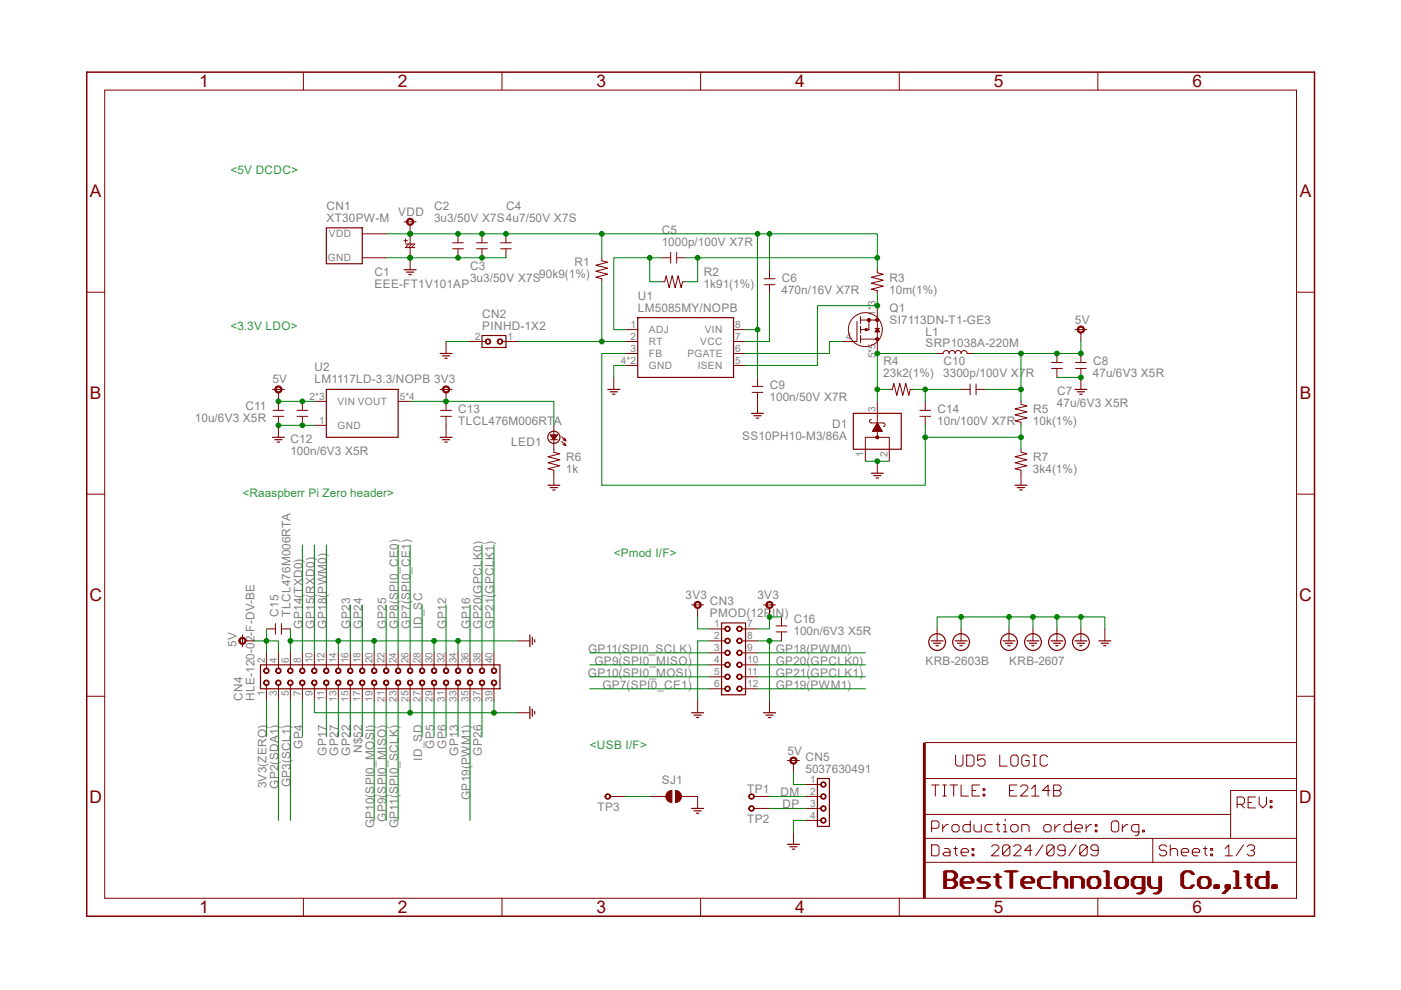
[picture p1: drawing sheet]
<svg xmlns="http://www.w3.org/2000/svg" width="297mm" height="210mm" viewBox="0 0 297 210" stroke-linecap="round" stroke-linejoin="round" font-family="sans-serif">
<defs><g id="words">
<g font-size="3.7" fill="#800000">
<text x="42.2" y="18.5">1</text>
<text x="84.3" y="18.5">2</text>
<text x="126.5" y="18.5">3</text>
<text x="168.6" y="18.5">4</text>
<text x="210.7" y="18.5">5</text>
<text x="252.8" y="18.5">6</text>
<text x="19.1" y="41.8">A</text>
<text x="275.6" y="41.8">A</text>
<text x="19.1" y="84.7">B</text>
<text x="275.6" y="84.7">B</text>
<text x="19" y="127.5">C</text>
<text x="275.5" y="127.5">C</text>
<text x="19" y="170.4">D</text>
<text x="275.5" y="170.4">D</text>
<text x="42.2" y="193.7">1</text>
<text x="84.3" y="193.7">2</text>
<text x="126.5" y="193.7">3</text>
<text x="168.6" y="193.7">4</text>
<text x="210.7" y="193.7">5</text>
<text x="252.8" y="193.7">6</text>
</g>
<g font-size="2.5" fill="#008080">
<text x="48.9" y="36.9">&lt;5V DCDC&gt;</text>
<text x="48.9" y="69.9">&lt;3.3V LDO&gt;</text>
<text x="51.4" y="105.5">&lt;Raaspberr Pi Zero header&gt;</text>
<text x="130.1" y="118.2">&lt;Pmod I/F&gt;</text>
<text x="125" y="158.8">&lt;USB I/F&gt;</text>
</g>
<g font-size="2.5" fill="#808080">
<text x="69.2" y="44.5">CN1</text>
<text x="69.2" y="47.1">XT30PW-M</text>
<text x="84.5" y="45.8">VDD</text>
<text x="92" y="47.1">3u3/50V X7S4u7/50V X7S</text>
<text x="92.1" y="44.5">C2</text>
<text x="107.3" y="44.5">C4</text>
<text x="140.3" y="52.1">1000p/100V X7R</text>
<text x="140.3" y="49.6">C5</text>
<text x="79.4" y="58.5">C1</text>
<text x="99.6" y="59.8">3u3/50V X7S</text>
<text x="99.7" y="57.2">C3</text>
<text x="114.3" y="59">90k9(1%)</text>
<text x="121.8" y="56.5">R1</text>
<text x="149.2" y="58.5">R2</text>
<text x="165.7" y="59.8">C6</text>
<text x="188.6" y="59.8">R3</text>
<text x="79.4" y="61">EEE-FT1V101AP</text>
<text x="135.3" y="63.6">U1</text>
<text x="149.2" y="61">1k91(1%)</text>
<text x="165.7" y="62.3">470n/16V X7R</text>
<text x="188.5" y="62.3">10m(1%)</text>
<text x="102.2" y="69.9">PINHD-1X2</text>
<text x="102.2" y="67.4">CN2</text>
<text x="135.3" y="66.1">LM5085MY/NOPB</text>
<text x="188.6" y="66.1">Q1</text>
<text x="188.6" y="68.6">SI7113DN-T1-GE3</text>
<text x="196.2" y="71.2">L1</text>
<text x="227.9" y="68.6">5V</text>
<text x="187.3" y="77.5">R4</text>
<text x="196.2" y="73.7">SRP1038A-220M</text>
<text x="200" y="77.5">C10</text>
<text x="231.8" y="77.5">C8</text>
<text x="57.8" y="81.3">5V</text>
<text x="66.7" y="78.8">U2</text>
<text x="66.7" y="81.3">LM1117LD-3.3/NOPB 3V3</text>
<text x="163.2" y="82.6">C9</text>
<text x="187.3" y="80.1">23k2(1%)</text>
<text x="200" y="80.1">3300p/100V X7R</text>
<text x="224.1" y="83.9">C7</text>
<text x="231.7" y="80.1">47u/6V3 X5R</text>
<text x="41.3" y="89.4">10u/6V3 X5R</text>
<text x="52" y="86.9">C11</text>
<text x="97.2" y="87.7">C13</text>
<text x="163.1" y="85.1">100n/50V X7R</text>
<text x="198.8" y="87.7">C14</text>
<text x="219.1" y="87.7">R5</text>
<text x="224.1" y="86.4">47u/6V3 X5R</text>
<text x="61.6" y="94">C12</text>
<text x="97.2" y="90.2">TLCL476M006RTA</text>
<text x="108.4" y="94.5">LED1</text>
<text x="157.3" y="93.3">SS10PH10-M3/86A</text>
<text x="176.4" y="90.7">D1</text>
<text x="198.7" y="90.2">10n/100V X7R</text>
<text x="219" y="90.2">10k(1%)</text>
<text x="61.6" y="96.6">100n/6V3 X5R</text>
<text x="120" y="100.4">1k</text>
<text x="120" y="97.8">R6</text>
<text x="219" y="100.4">3k4(1%)</text>
<text x="219.1" y="97.8">R7</text>
<text x="59" y="130.8" transform="rotate(-90 59 130.8)">C15</text>
<text x="61.6" y="130.8" transform="rotate(-90 61.6 130.8)">TLCL476M006RTA</text>
<text x="145.4" y="127">3V3</text>
<text x="150.5" y="128.3">CN3</text>
<text x="150.5" y="130.9">PMOD(12PIN)</text>
<text x="160.6" y="127">3V3</text>
<text x="50.1" y="137.2" transform="rotate(-90 50.1 137.2)">5V</text>
<text x="64.1" y="133.4" transform="rotate(-90 64.1 133.4)">GP14(TXD0)</text>
<text x="66.7" y="133.4" transform="rotate(-90 66.7 133.4)">GP15(RXD0)</text>
<text x="69.2" y="133.3" transform="rotate(-90 69.2 133.3)">GP18(PWM0)</text>
<text x="74.3" y="133.3" transform="rotate(-90 74.3 133.3)">GP23</text>
<text x="76.8" y="133.3" transform="rotate(-90 76.8 133.3)">GP24</text>
<text x="81.9" y="133.3" transform="rotate(-90 81.9 133.3)">GP25</text>
<text x="84.4" y="133.3" transform="rotate(-90 84.4 133.3)">GP8(SPI0_CE0)</text>
<text x="86.9" y="133.4" transform="rotate(-90 86.9 133.4)">GP7(SPI0_CE1)</text>
<text x="89.5" y="133.3" transform="rotate(-90 89.5 133.3)">ID_SC</text>
<text x="94.6" y="133.3" transform="rotate(-90 94.6 133.3)">GP12</text>
<text x="99.6" y="133.3" transform="rotate(-90 99.6 133.3)">GP16</text>
<text x="102.2" y="133.3" transform="rotate(-90 102.2 133.3)">GP20(GPCLK0)</text>
<text x="104.7" y="133.3" transform="rotate(-90 104.7 133.3)">GP21(GPCLK1)</text>
<text x="168.2" y="134.7">100n/6V3 X5R</text>
<text x="168.3" y="132.1">C16</text>
<text x="124.6" y="143.6">GP10(SPI0_MOSI)</text>
<text x="124.7" y="138.5">GP11(SPI0_SCLK)</text>
<text x="126" y="141">GP9(SPI0_MISO)</text>
<text x="164.5" y="138.5">GP18(PWM0)</text>
<text x="164.5" y="141">GP20(GPCLK0)</text>
<text x="164.5" y="143.6">GP21(GPCLK1)</text>
<text x="196.2" y="141">KRB-2603B</text>
<text x="214" y="141">KRB-2607</text>
<text x="51.4" y="148.6" transform="rotate(-90 51.4 148.6)">CN4</text>
<text x="54" y="148.6" transform="rotate(-90 54 148.6)">HLE-120-02-F-DV-BE</text>
<text x="127.7" y="146.1">GP7(SPI0_CE1)</text>
<text x="164.5" y="146.1">GP19(PWM1)</text>
<text x="64.1" y="158.9" transform="rotate(-90 64.1 158.9)">GP4</text>
<text x="69.2" y="160.3" transform="rotate(-90 69.2 160.3)">GP17</text>
<text x="71.7" y="160.3" transform="rotate(-90 71.7 160.3)">GP27</text>
<text x="74.3" y="160.3" transform="rotate(-90 74.3 160.3)">GP22</text>
<text x="76.8" y="159.7" transform="rotate(-90 76.8 159.7)">N$52</text>
<text x="89.5" y="161.4" transform="rotate(-90 89.5 161.4)">ID_SD</text>
<text x="92" y="158.9" transform="rotate(-90 92 158.9)">GP5</text>
<text x="94.6" y="158.9" transform="rotate(-90 94.6 158.9)">GP6</text>
<text x="97.1" y="160.3" transform="rotate(-90 97.1 160.3)">GP13</text>
<text x="102.2" y="160.3" transform="rotate(-90 102.2 160.3)">GP26</text>
<text x="167" y="160">5V</text>
<text x="170.8" y="161.3">CN5</text>
<text x="56.5" y="167.2" transform="rotate(-90 56.5 167.2)">3V3(ZERO)</text>
<text x="59" y="167.3" transform="rotate(-90 59 167.3)">GP2(SDA1)</text>
<text x="61.6" y="167" transform="rotate(-90 61.6 167)">GP3(SCL1)</text>
<text x="140.3" y="166.4">SJ1</text>
<text x="170.8" y="163.9">5037630491</text>
<text x="99.6" y="169.7" transform="rotate(-90 99.6 169.7)">GP19(PWM1)</text>
<text x="126.7" y="172">TP3</text>
<text x="158.4" y="168.2">TP1</text>
<text x="165.5" y="168.9">DM</text>
<text x="165.9" y="171.5">DP</text>
<text x="79.4" y="175.7" transform="rotate(-90 79.4 175.7)">GP10(SPI0_MOSI)</text>
<text x="81.9" y="174.3" transform="rotate(-90 81.9 174.3)">GP9(SPI0_MISO)</text>
<text x="84.4" y="175.7" transform="rotate(-90 84.4 175.7)">GP11(SPI0_SCLK)</text>
<text x="158.4" y="174.5">TP2</text>
</g>
<g font-size="2.1" fill="#808080">
<text x="69.7" y="50.4">VDD</text>
<text x="69.5" y="55.4">GND</text>
<text x="133.7" y="69.6">1</text>
<text x="137.6" y="70.7">ADJ</text>
<text x="149.4" y="70.7">VIN</text>
<text x="155.9" y="69.6">8</text>
<text x="185.6" y="67" transform="rotate(-90 185.6 67)">1*3</text>
<text x="100.7" y="72.1">2</text>
<text x="107.6" y="72.1">1</text>
<text x="131.7" y="77.2">4*2</text>
<text x="133.7" y="72.1">2</text>
<text x="133.7" y="74.6">3</text>
<text x="137.6" y="73.2">RT</text>
<text x="137.6" y="75.7">FB</text>
<text x="145.8" y="75.7">PGATE</text>
<text x="148.5" y="73.2">VCC</text>
<text x="155.9" y="74.6">6</text>
<text x="155.9" y="77.2">5</text>
<text x="155.9" y="72.1">7</text>
<text x="179.4" y="72.1">4</text>
<text x="185.6" y="76" transform="rotate(-90 185.6 76)">5*5</text>
<text x="137.6" y="78.3">GND</text>
<text x="147.9" y="78.3">ISEN</text>
<text x="65.6" y="84.8">2*3</text>
<text x="67.6" y="89.9">1</text>
<text x="71.6" y="85.9">VIN VOUT</text>
<text x="84.8" y="84.8">5*4</text>
<text x="185.6" y="87.3" transform="rotate(-90 185.6 87.3)">3</text>
<text x="71.6" y="91">GND</text>
<text x="183.1" y="96.8" transform="rotate(-90 183.1 96.8)">1</text>
<text x="188.2" y="96.8" transform="rotate(-90 188.2 96.8)">2</text>
<text x="151.4" y="133">1</text>
<text x="151.4" y="135.6">2</text>
<text x="158.4" y="133">7</text>
<text x="158.4" y="135.6">8</text>
<text x="56.1" y="140.7" transform="rotate(-90 56.1 140.7)">2</text>
<text x="58.7" y="140.7" transform="rotate(-90 58.7 140.7)">4</text>
<text x="61.2" y="140.7" transform="rotate(-90 61.2 140.7)">6</text>
<text x="63.8" y="140.7" transform="rotate(-90 63.8 140.7)">8</text>
<text x="66.3" y="140.7" transform="rotate(-90 66.3 140.7)">10</text>
<text x="68.8" y="140.7" transform="rotate(-90 68.8 140.7)">12</text>
<text x="71.4" y="140.7" transform="rotate(-90 71.4 140.7)">14</text>
<text x="73.9" y="140.7" transform="rotate(-90 73.9 140.7)">16</text>
<text x="76.5" y="140.7" transform="rotate(-90 76.5 140.7)">18</text>
<text x="79" y="140.7" transform="rotate(-90 79 140.7)">20</text>
<text x="81.5" y="140.7" transform="rotate(-90 81.5 140.7)">22</text>
<text x="84.1" y="140.7" transform="rotate(-90 84.1 140.7)">24</text>
<text x="86.6" y="140.7" transform="rotate(-90 86.6 140.7)">26</text>
<text x="89.2" y="140.7" transform="rotate(-90 89.2 140.7)">28</text>
<text x="91.7" y="140.7" transform="rotate(-90 91.7 140.7)">30</text>
<text x="94.2" y="140.7" transform="rotate(-90 94.2 140.7)">32</text>
<text x="96.8" y="140.7" transform="rotate(-90 96.8 140.7)">34</text>
<text x="99.3" y="140.7" transform="rotate(-90 99.3 140.7)">36</text>
<text x="101.8" y="140.7" transform="rotate(-90 101.8 140.7)">38</text>
<text x="104.4" y="140.7" transform="rotate(-90 104.4 140.7)">40</text>
<text x="151.4" y="138.1">3</text>
<text x="151.4" y="140.7">4</text>
<text x="151.4" y="143.2">5</text>
<text x="158.4" y="138.1">9</text>
<text x="158.4" y="140.7">10</text>
<text x="158.4" y="143.2">11</text>
<text x="56.1" y="147.6" transform="rotate(-90 56.1 147.6)">1</text>
<text x="58.7" y="147.6" transform="rotate(-90 58.7 147.6)">3</text>
<text x="61.2" y="147.6" transform="rotate(-90 61.2 147.6)">5</text>
<text x="63.8" y="147.6" transform="rotate(-90 63.8 147.6)">7</text>
<text x="66.3" y="147.6" transform="rotate(-90 66.3 147.6)">9</text>
<text x="68.8" y="148.7" transform="rotate(-90 68.8 148.7)">11</text>
<text x="71.4" y="148.8" transform="rotate(-90 71.4 148.8)">13</text>
<text x="73.9" y="148.8" transform="rotate(-90 73.9 148.8)">15</text>
<text x="76.5" y="148.8" transform="rotate(-90 76.5 148.8)">17</text>
<text x="79" y="148.8" transform="rotate(-90 79 148.8)">19</text>
<text x="81.5" y="148.8" transform="rotate(-90 81.5 148.8)">21</text>
<text x="84.1" y="148.8" transform="rotate(-90 84.1 148.8)">23</text>
<text x="86.6" y="148.8" transform="rotate(-90 86.6 148.8)">25</text>
<text x="89.2" y="148.8" transform="rotate(-90 89.2 148.8)">27</text>
<text x="91.7" y="148.8" transform="rotate(-90 91.7 148.8)">29</text>
<text x="94.2" y="148.8" transform="rotate(-90 94.2 148.8)">31</text>
<text x="96.8" y="148.8" transform="rotate(-90 96.8 148.8)">33</text>
<text x="99.3" y="148.8" transform="rotate(-90 99.3 148.8)">35</text>
<text x="101.8" y="148.8" transform="rotate(-90 101.8 148.8)">37</text>
<text x="104.4" y="148.8" transform="rotate(-90 104.4 148.8)">39</text>
<text x="151.4" y="145.7">6</text>
<text x="158.4" y="145.7">12</text>
<text x="171.8" y="166.1">1</text>
<text x="171.8" y="168.6">2</text>
<text x="171.8" y="171.1">3</text>
<text x="171.8" y="173.7">4</text>
</g>
</g></defs>
<g fill="none" stroke="#800000" stroke-width=".21">
<path d="M181.7 68.1v4.3h-3.3M182.5 69.2v1.5M182.5 67.1v1.5M182.5 71.2v1.5M182.5 71.9h3.5v3.1M186 64.8v3.1h-3.5M198.7 75h1.3a.63 .63 0 0 1 .6-.7 .63 .63 0 0 1 .6 .7 .63 .63 0 0 1 .7-.7 .63 .63 0 0 1 .6 .7 .63 .63 0 0 1 .6-.7 .63 .63 0 0 1 .7 .7 .63 .63 0 0 1 .6-.7 .63 .63 0 0 1 .6 .7h1.3"/>
<circle cx="183.5" cy="69.9" r="3.6"/>
</g>
<path d="M185.7 67.7a.33 .33 0 0 1 .5 0 .33 .33 0 0 1-.1 .5 .33 .33 0 0 1-.4-.3l.4-.2 .1 .3-.1 .1-.4-.2z" fill-rule="evenodd" fill="#800000"/>
<path d="M185.7 67.7a.33 .33 0 0 1 .5 0 .33 .33 0 0 1-.1 .5 .33 .33 0 0 1-.4-.3l.4-.2 .1 .3-.1 .1-.4-.2z" fill="none" stroke="#800000" stroke-width=".21"/>
<path d="M185.7 71.8a.33 .33 0 0 1 .6-.1 .33 .33 0 0 1-.2 .5 .33 .33 0 0 1-.4-.3l.4-.1 .1 .2h-.4z" fill-rule="evenodd" fill="#800000"/>
<path d="M183.5 69.7l.7 .2-.7 .3zM183.5 70.1h.1M183.5 70h.5M183.5 69.8h.6M183.5 69.7h.2M184.2 67.9v2h-1.7M185.7 71.8a.33 .33 0 0 1 .6-.1 .33 .33 0 0 1-.2 .5 .33 .33 0 0 1-.4-.3l.4-.1 .1 .2h-.4z" fill="none" stroke="#800000" stroke-width=".21"/>
<path d="M183.9 67.7a.33 .33 0 0 1 .6 0 .33 .33 0 0 1-.2 .5 .33 .33 0 0 1-.4-.3l.4-.2 .1 .3-.1 .1-.4-.2z" fill-rule="evenodd" fill="#800000"/>
<g fill="none" stroke="#800000" stroke-width=".21">
<path d="M132.7 69.9h2.5M132.7 75h2.5M132.7 72.4h2.5M132.7 77.5h2.5M155.5 69.9h2.6M155.5 75h2.6M155.5 72.4h2.6M155.5 77.5h2.6M183.9 67.7a.33 .33 0 0 1 .6 0 .33 .33 0 0 1-.2 .5 .33 .33 0 0 1-.4-.3l.4-.2 .1 .3-.1 .1-.4-.2zM185.5 69.7h1M185.5 70.3h1M185.6 70.2h.8"/>
<path d="M185.7 70.1h.6M185.8 70h.4M185.9 69.8h.2M185.9 69.7h.2M186 69.7l.5 .7h-1zM186 67.9v4M184.7 88.9a.38 .38 0 0 0-.3 .4 .38 .38 0 0 0 .3 .4h2.6l.4 .4-.4 .4M185 91.4h2M185.1 91.3h1.8M185.1 91.2h1.8M185.2 91.1h1.6M185.3 91h1.4"/>
<path d="M185.4 90.8h1.2M185.4 90.7h1.2M185.5 90.6h1M185.6 90.5h.8M185.6 90.4h.8M185.7 90.2h.6M185.8 90.1h.4M185.8 90h.4M185.9 89.9h.2M186 89.8h.1M186 85.1v7.7h-2.5v5M186 92.8h2.5v5"/>
<path d="M186 89.7l1 1.8h-2z"/>
</g>
<path d="M135.2 67.4h20.3v12.7h-20.3zM180.9 87.7h10.2v7.6h-10.2z" fill="none" stroke="#800000" stroke-width=".25"/>
<path d="M185.7 92.6l.4-.2 .2 .1-.1 .5-.2 .1-.3-.3 .3-.2a.18 .18 0 0 1 .2 .2 .18 .18 0 0 1-.2 .1 .18 .18 0 0 1-.2-.1h-.1z" fill-rule="evenodd" fill="#800000"/>
<path d="M227.9 69.9h2.5M229.2 70.7v1.7M185.7 92.6l.4-.2 .2 .1-.1 .5-.2 .1-.3-.3 .3-.2a.18 .18 0 0 1 .2 .2 .18 .18 0 0 1-.2 .1 .18 .18 0 0 1-.2-.1h-.1z" fill="none" stroke="#800000" stroke-width=".21"/>
<path d="M228.6 69.4a.76 .76 0 0 1 1.2 .1 .76 .76 0 0 1-.4 1.1 .76 .76 0 0 1-1-.7h.3a.51 .51 0 0 1 .6-.5 .51 .51 0 0 1 .2 .8 .51 .51 0 0 1-.8-.1v-.2h-.3z" fill-rule="evenodd" fill="#800000"/>
<g fill="none" stroke="#800000" stroke-width=".21">
<path d="M76.8 49.6h5.1M76.8 54.7h5.1M86.9 54.7v2.5M96 52.8h2.3M96 51.5h2.3M97.1 49.6v1.9M97.1 52.8v1.9M101 52.8h2.3M101 51.5h2.3M102.2 49.6v1.9M102.2 52.8v1.9M106.1 52.8h2.3"/>
<path d="M106.1 51.5h2.3M107.3 49.6v1.9M107.3 52.8v1.9M186 57.2v.6l1.3 .4-2.6 .6 2.6 .6-2.6 .7 2.6 .6-2.6 .6 1.3 .4v.6M222.9 78.1h2.3M222.9 76.9h2.3M224.1 75v1.9M224.1 78.1v2M228 78.1h2.3M228 76.9h2.3M228.6 69.4a.76 .76 0 0 1 1.2 .1 .76 .76 0 0 1-.4 1.1 .76 .76 0 0 1-1-.7h.3a.51 .51 0 0 1 .6-.5 .51 .51 0 0 1 .2 .8 .51 .51 0 0 1-.8-.1v-.2h-.3zM229.2 75v1.9"/>
<path d="M229.2 78.1v2M66.7 85.1h2.5M66.7 90.2h2.5M84.4 85.1h2.5M186 97.8v2.6M56.5 141v.8M56.5 145.3v.8M59 145.3v.8"/>
</g>
<path d="M69.2 48.3h7.6v7.6h-7.6zM85.7 57.2h2.5M86.2 57.7h1.5M86.7 58.2h.5M69.2 82.6h15.2v10.2h-15.2zM184.7 100.4h2.6M185.2 100.9h1.6M185.8 101.4h.5M55.2 141h50.8v5.1h-50.8z" fill="none" stroke="#800000" stroke-width=".25"/>
<path d="M56.1 144.4a.58 .58 0 0 1 .9 .1 .58 .58 0 0 1-.4 .9 .58 .58 0 0 1-.7-.6l.5-.4h.3l.2 .4a.49 .49 0 0 1-.7 .3 .49 .49 0 0 1-.1-.7z" fill-rule="evenodd" fill="#800000"/>
<path d="M56.1 144.4a.58 .58 0 0 1 .9 .1 .58 .58 0 0 1-.4 .9 .58 .58 0 0 1-.7-.6l.5-.4h.3l.2 .4a.49 .49 0 0 1-.7 .3 .49 .49 0 0 1-.1-.7z" fill="none" stroke="#800000" stroke-width=".21"/>
<path d="M56.1 141.9a.58 .58 0 0 1 .9 .1 .58 .58 0 0 1-.4 .8 .58 .58 0 0 1-.7-.5l.5-.5 .3 .1 .2 .4a.49 .49 0 0 1-.7 .3 .49 .49 0 0 1-.1-.7z" fill-rule="evenodd" fill="#800000"/>
<path d="M56.1 141.9a.58 .58 0 0 1 .9 .1 .58 .58 0 0 1-.4 .8 .58 .58 0 0 1-.7-.5l.5-.5 .3 .1 .2 .4a.49 .49 0 0 1-.7 .3 .49 .49 0 0 1-.1-.7z" fill="none" stroke="#800000" stroke-width=".21"/>
<path d="M58.6 144.4a.58 .58 0 0 1 .9 .1 .58 .58 0 0 1-.3 .9 .58 .58 0 0 1-.8-.6l.6-.4h.2l.3 .4a.49 .49 0 0 1-.7 .3 .49 .49 0 0 1-.2-.7z" fill-rule="evenodd" fill="#800000"/>
<path d="M56.5 138.5v2.5M59 138.5v3.3M56.5 146.1v2.5M58.6 144.4a.58 .58 0 0 1 .9 .1 .58 .58 0 0 1-.3 .9 .58 .58 0 0 1-.8-.6l.6-.4h.2l.3 .4a.49 .49 0 0 1-.7 .3 .49 .49 0 0 1-.2-.7zM59 146.1v2.5" fill="none" stroke="#800000" stroke-width=".21"/>
<path d="M58.6 141.9a.58 .58 0 0 1 .9 .1 .58 .58 0 0 1-.3 .8 .58 .58 0 0 1-.8-.5l.6-.5 .2 .1 .3 .4a.49 .49 0 0 1-.7 .3 .49 .49 0 0 1-.2-.7z" fill-rule="evenodd" fill="#800000"/>
<path d="M58.6 141.9a.58 .58 0 0 1 .9 .1 .58 .58 0 0 1-.3 .8 .58 .58 0 0 1-.8-.5l.6-.5 .2 .1 .3 .4a.49 .49 0 0 1-.7 .3 .49 .49 0 0 1-.2-.7zM61.6 145.3v.8" fill="none" stroke="#800000" stroke-width=".21"/>
<path d="M61.1 144.4a.58 .58 0 0 1 1 .1 .58 .58 0 0 1-.4 .9 .58 .58 0 0 1-.7-.6h.1a.42 .42 0 0 1 .6-.4 .42 .42 0 0 1 .2 .7 .42 .42 0 0 1-.7-.1l-.2-.2z" fill-rule="evenodd" fill="#800000"/>
<path d="M61.1 144.4a.58 .58 0 0 1 1 .1 .58 .58 0 0 1-.4 .9 .58 .58 0 0 1-.7-.6h.1a.42 .42 0 0 1 .6-.4 .42 .42 0 0 1 .2 .7 .42 .42 0 0 1-.7-.1l-.2-.2zM61.6 141v.8M61.6 146.1v2.5" fill="none" stroke="#800000" stroke-width=".21"/>
<path d="M61.1 141.9a.58 .58 0 0 1 1 .1 .58 .58 0 0 1-.4 .8 .58 .58 0 0 1-.7-.5h.1a.42 .42 0 0 1 .6-.5 .42 .42 0 0 1 .2 .7 .42 .42 0 0 1-.7-.1l-.2-.1z" fill-rule="evenodd" fill="#800000"/>
<path d="M61.6 138.5v2.5M61.1 141.9a.58 .58 0 0 1 1 .1 .58 .58 0 0 1-.4 .8 .58 .58 0 0 1-.7-.5h.1a.42 .42 0 0 1 .6-.5 .42 .42 0 0 1 .2 .7 .42 .42 0 0 1-.7-.1l-.2-.1zM64.1 145.3v.8" fill="none" stroke="#800000" stroke-width=".21"/>
<path d="M63.7 144.4a.58 .58 0 0 1 .9 .1 .58 .58 0 0 1-.3 .9 .58 .58 0 0 1-.8-.6h.2a.42 .42 0 0 1 .5-.4 .42 .42 0 0 1 .2 .7 .42 .42 0 0 1-.7-.1l-.2-.2z" fill-rule="evenodd" fill="#800000"/>
<path d="M63.7 144.4a.58 .58 0 0 1 .9 .1 .58 .58 0 0 1-.3 .9 .58 .58 0 0 1-.8-.6h.2a.42 .42 0 0 1 .5-.4 .42 .42 0 0 1 .2 .7 .42 .42 0 0 1-.7-.1l-.2-.2zM64.1 141v.8M64.1 146.1v2.5" fill="none" stroke="#800000" stroke-width=".21"/>
<path d="M63.7 141.9a.58 .58 0 0 1 .9 .1 .58 .58 0 0 1-.3 .8 .58 .58 0 0 1-.8-.5h.2a.42 .42 0 0 1 .5-.5 .42 .42 0 0 1 .2 .7 .42 .42 0 0 1-.7-.1l-.2-.1z" fill-rule="evenodd" fill="#800000"/>
<path d="M64.1 138.5v2.5M63.7 141.9a.58 .58 0 0 1 .9 .1 .58 .58 0 0 1-.3 .8 .58 .58 0 0 1-.8-.5h.2a.42 .42 0 0 1 .5-.5 .42 .42 0 0 1 .2 .7 .42 .42 0 0 1-.7-.1l-.2-.1zM66.7 145.3v.8" fill="none" stroke="#800000" stroke-width=".21"/>
<path d="M66.2 144.4a.58 .58 0 0 1 .9 .1 .58 .58 0 0 1-.3 .9 .58 .58 0 0 1-.7-.6h.1a.42 .42 0 0 1 .6-.4 .42 .42 0 0 1 .1 .7 .42 .42 0 0 1-.7-.1l-.1-.2z" fill-rule="evenodd" fill="#800000"/>
<path d="M66.2 144.4a.58 .58 0 0 1 .9 .1 .58 .58 0 0 1-.3 .9 .58 .58 0 0 1-.7-.6h.1a.42 .42 0 0 1 .6-.4 .42 .42 0 0 1 .1 .7 .42 .42 0 0 1-.7-.1l-.1-.2zM66.7 141v.8M66.7 146.1v2.5" fill="none" stroke="#800000" stroke-width=".21"/>
<path d="M66.2 141.9a.58 .58 0 0 1 .9 .1 .58 .58 0 0 1-.3 .8 .58 .58 0 0 1-.7-.5h.1a.42 .42 0 0 1 .6-.5 .42 .42 0 0 1 .1 .7 .42 .42 0 0 1-.7-.1l-.1-.1z" fill-rule="evenodd" fill="#800000"/>
<path d="M66.7 138.5v2.5M66.2 141.9a.58 .58 0 0 1 .9 .1 .58 .58 0 0 1-.3 .8 .58 .58 0 0 1-.7-.5h.1a.42 .42 0 0 1 .6-.5 .42 .42 0 0 1 .1 .7 .42 .42 0 0 1-.7-.1l-.1-.1zM69.2 145.3v.8" fill="none" stroke="#800000" stroke-width=".21"/>
<path d="M68.8 144.4a.58 .58 0 0 1 .9 .1 .58 .58 0 0 1-.4 .9 .58 .58 0 0 1-.7-.6h.1a.42 .42 0 0 1 .6-.4 .42 .42 0 0 1 .2 .7 .42 .42 0 0 1-.7-.1l-.2-.2z" fill-rule="evenodd" fill="#800000"/>
<path d="M68.8 144.4a.58 .58 0 0 1 .9 .1 .58 .58 0 0 1-.4 .9 .58 .58 0 0 1-.7-.6h.1a.42 .42 0 0 1 .6-.4 .42 .42 0 0 1 .2 .7 .42 .42 0 0 1-.7-.1l-.2-.2zM69.2 141v.8M69.2 146.1v2.5" fill="none" stroke="#800000" stroke-width=".21"/>
<path d="M68.8 141.9a.58 .58 0 0 1 .9 .1 .58 .58 0 0 1-.4 .8 .58 .58 0 0 1-.7-.5h.1a.42 .42 0 0 1 .6-.5 .42 .42 0 0 1 .2 .7 .42 .42 0 0 1-.7-.1l-.2-.1z" fill-rule="evenodd" fill="#800000"/>
<path d="M69.2 138.5v2.5M68.8 141.9a.58 .58 0 0 1 .9 .1 .58 .58 0 0 1-.4 .8 .58 .58 0 0 1-.7-.5h.1a.42 .42 0 0 1 .6-.5 .42 .42 0 0 1 .2 .7 .42 .42 0 0 1-.7-.1l-.2-.1zM71.7 145.3v.8" fill="none" stroke="#800000" stroke-width=".21"/>
<path d="M71.3 144.4a.58 .58 0 0 1 .9 .1 .58 .58 0 0 1-.3 .9 .58 .58 0 0 1-.8-.6h.2a.42 .42 0 0 1 .5-.4 .42 .42 0 0 1 .2 .7 .42 .42 0 0 1-.7-.1l-.2-.2z" fill-rule="evenodd" fill="#800000"/>
<path d="M71.3 144.4a.58 .58 0 0 1 .9 .1 .58 .58 0 0 1-.3 .9 .58 .58 0 0 1-.8-.6h.2a.42 .42 0 0 1 .5-.4 .42 .42 0 0 1 .2 .7 .42 .42 0 0 1-.7-.1l-.2-.2zM71.7 141v.8M71.7 146.1v2.5" fill="none" stroke="#800000" stroke-width=".21"/>
<path d="M71.3 141.9a.58 .58 0 0 1 .9 .1 .58 .58 0 0 1-.3 .8 .58 .58 0 0 1-.8-.5h.2a.42 .42 0 0 1 .5-.5 .42 .42 0 0 1 .2 .7 .42 .42 0 0 1-.7-.1l-.2-.1z" fill-rule="evenodd" fill="#800000"/>
<path d="M71.7 138.5v2.5M71.3 141.9a.58 .58 0 0 1 .9 .1 .58 .58 0 0 1-.3 .8 .58 .58 0 0 1-.8-.5h.2a.42 .42 0 0 1 .5-.5 .42 .42 0 0 1 .2 .7 .42 .42 0 0 1-.7-.1l-.2-.1zM74.3 145.3v.8" fill="none" stroke="#800000" stroke-width=".21"/>
<path d="M73.8 144.4a.58 .58 0 0 1 1 .1 .58 .58 0 0 1-.4 .9 .58 .58 0 0 1-.7-.6h.1a.42 .42 0 0 1 .6-.4 .42 .42 0 0 1 .2 .7 .42 .42 0 0 1-.7-.1l-.2-.2z" fill-rule="evenodd" fill="#800000"/>
<path d="M73.8 144.4a.58 .58 0 0 1 1 .1 .58 .58 0 0 1-.4 .9 .58 .58 0 0 1-.7-.6h.1a.42 .42 0 0 1 .6-.4 .42 .42 0 0 1 .2 .7 .42 .42 0 0 1-.7-.1l-.2-.2zM74.3 141v.8M74.3 146.1v2.5" fill="none" stroke="#800000" stroke-width=".21"/>
<path d="M73.8 141.9a.58 .58 0 0 1 1 .1 .58 .58 0 0 1-.4 .8 .58 .58 0 0 1-.7-.5h.1a.42 .42 0 0 1 .6-.5 .42 .42 0 0 1 .2 .7 .42 .42 0 0 1-.7-.1l-.2-.1z" fill-rule="evenodd" fill="#800000"/>
<path d="M74.3 138.5v2.5M73.8 141.9a.58 .58 0 0 1 1 .1 .58 .58 0 0 1-.4 .8 .58 .58 0 0 1-.7-.5h.1a.42 .42 0 0 1 .6-.5 .42 .42 0 0 1 .2 .7 .42 .42 0 0 1-.7-.1l-.2-.1zM76.8 145.3v.8" fill="none" stroke="#800000" stroke-width=".21"/>
<path d="M76.4 144.4a.58 .58 0 0 1 .9 .1 .58 .58 0 0 1-.3 .9 .58 .58 0 0 1-.8-.6h.2a.42 .42 0 0 1 .5-.4 .42 .42 0 0 1 .2 .7 .42 .42 0 0 1-.7-.1l-.2-.2z" fill-rule="evenodd" fill="#800000"/>
<path d="M76.4 144.4a.58 .58 0 0 1 .9 .1 .58 .58 0 0 1-.3 .9 .58 .58 0 0 1-.8-.6h.2a.42 .42 0 0 1 .5-.4 .42 .42 0 0 1 .2 .7 .42 .42 0 0 1-.7-.1l-.2-.2zM76.8 141v.8M76.8 146.1v2.5" fill="none" stroke="#800000" stroke-width=".21"/>
<path d="M76.4 141.9a.58 .58 0 0 1 .9 .1 .58 .58 0 0 1-.3 .8 .58 .58 0 0 1-.8-.5h.2a.42 .42 0 0 1 .5-.5 .42 .42 0 0 1 .2 .7 .42 .42 0 0 1-.7-.1l-.2-.1z" fill-rule="evenodd" fill="#800000"/>
<path d="M76.8 138.5v2.5M76.4 141.9a.58 .58 0 0 1 .9 .1 .58 .58 0 0 1-.3 .8 .58 .58 0 0 1-.8-.5h.2a.42 .42 0 0 1 .5-.5 .42 .42 0 0 1 .2 .7 .42 .42 0 0 1-.7-.1l-.2-.1zM79.3 145.3v.8" fill="none" stroke="#800000" stroke-width=".21"/>
<path d="M78.9 144.4a.58 .58 0 0 1 .9 .1 .58 .58 0 0 1-.3 .9 .58 .58 0 0 1-.7-.6h.1a.42 .42 0 0 1 .6-.4 .42 .42 0 0 1 .1 .7 .42 .42 0 0 1-.7-.1l-.1-.2z" fill-rule="evenodd" fill="#800000"/>
<path d="M78.9 144.4a.58 .58 0 0 1 .9 .1 .58 .58 0 0 1-.3 .9 .58 .58 0 0 1-.7-.6h.1a.42 .42 0 0 1 .6-.4 .42 .42 0 0 1 .1 .7 .42 .42 0 0 1-.7-.1l-.1-.2zM79.3 141v.8M79.3 146.1v2.5" fill="none" stroke="#800000" stroke-width=".21"/>
<path d="M78.9 141.9a.58 .58 0 0 1 .9 .1 .58 .58 0 0 1-.3 .8 .58 .58 0 0 1-.7-.5h.1a.42 .42 0 0 1 .6-.5 .42 .42 0 0 1 .1 .7 .42 .42 0 0 1-.7-.1l-.1-.1z" fill-rule="evenodd" fill="#800000"/>
<path d="M79.3 138.5v2.5M78.9 141.9a.58 .58 0 0 1 .9 .1 .58 .58 0 0 1-.3 .8 .58 .58 0 0 1-.7-.5h.1a.42 .42 0 0 1 .6-.5 .42 .42 0 0 1 .1 .7 .42 .42 0 0 1-.7-.1l-.1-.1zM81.9 145.3v.8" fill="none" stroke="#800000" stroke-width=".21"/>
<path d="M81.5 144.4a.58 .58 0 0 1 .9 .1 .58 .58 0 0 1-.4 .9 .58 .58 0 0 1-.7-.6h.1a.42 .42 0 0 1 .6-.4 .42 .42 0 0 1 .2 .7 .42 .42 0 0 1-.7-.1l-.2-.2z" fill-rule="evenodd" fill="#800000"/>
<path d="M81.5 144.4a.58 .58 0 0 1 .9 .1 .58 .58 0 0 1-.4 .9 .58 .58 0 0 1-.7-.6h.1a.42 .42 0 0 1 .6-.4 .42 .42 0 0 1 .2 .7 .42 .42 0 0 1-.7-.1l-.2-.2zM81.9 141v.8M81.9 146.1v2.5" fill="none" stroke="#800000" stroke-width=".21"/>
<path d="M81.5 141.9a.58 .58 0 0 1 .9 .1 .58 .58 0 0 1-.4 .8 .58 .58 0 0 1-.7-.5h.1a.42 .42 0 0 1 .6-.5 .42 .42 0 0 1 .2 .7 .42 .42 0 0 1-.7-.1l-.2-.1z" fill-rule="evenodd" fill="#800000"/>
<path d="M81.9 138.5v2.5M81.5 141.9a.58 .58 0 0 1 .9 .1 .58 .58 0 0 1-.4 .8 .58 .58 0 0 1-.7-.5h.1a.42 .42 0 0 1 .6-.5 .42 .42 0 0 1 .2 .7 .42 .42 0 0 1-.7-.1l-.2-.1zM84.4 145.3v.8" fill="none" stroke="#800000" stroke-width=".21"/>
<path d="M84 144.4a.58 .58 0 0 1 .9 .1 .58 .58 0 0 1-.3 .9 .58 .58 0 0 1-.8-.6h.2a.42 .42 0 0 1 .5-.4 .42 .42 0 0 1 .2 .7 .42 .42 0 0 1-.7-.1l-.2-.2z" fill-rule="evenodd" fill="#800000"/>
<path d="M84 144.4a.58 .58 0 0 1 .9 .1 .58 .58 0 0 1-.3 .9 .58 .58 0 0 1-.8-.6h.2a.42 .42 0 0 1 .5-.4 .42 .42 0 0 1 .2 .7 .42 .42 0 0 1-.7-.1l-.2-.2zM84.4 141v.8M84.4 146.1v2.5" fill="none" stroke="#800000" stroke-width=".21"/>
<path d="M84 141.9a.58 .58 0 0 1 .9 .1 .58 .58 0 0 1-.3 .8 .58 .58 0 0 1-.8-.5h.2a.42 .42 0 0 1 .5-.5 .42 .42 0 0 1 .2 .7 .42 .42 0 0 1-.7-.1l-.2-.1z" fill-rule="evenodd" fill="#800000"/>
<path d="M84.4 138.5v2.5M84 141.9a.58 .58 0 0 1 .9 .1 .58 .58 0 0 1-.3 .8 .58 .58 0 0 1-.8-.5h.2a.42 .42 0 0 1 .5-.5 .42 .42 0 0 1 .2 .7 .42 .42 0 0 1-.7-.1l-.2-.1zM86.9 145.3v.8" fill="none" stroke="#800000" stroke-width=".21"/>
<path d="M86.5 144.4a.58 .58 0 0 1 1 .1 .58 .58 0 0 1-.4 .9 .58 .58 0 0 1-.7-.6h.1a.42 .42 0 0 1 .6-.4 .42 .42 0 0 1 .2 .7 .42 .42 0 0 1-.7-.1l-.2-.2z" fill-rule="evenodd" fill="#800000"/>
<path d="M86.5 144.4a.58 .58 0 0 1 1 .1 .58 .58 0 0 1-.4 .9 .58 .58 0 0 1-.7-.6h.1a.42 .42 0 0 1 .6-.4 .42 .42 0 0 1 .2 .7 .42 .42 0 0 1-.7-.1l-.2-.2zM86.9 141v.8M86.9 146.1v2.5" fill="none" stroke="#800000" stroke-width=".21"/>
<path d="M86.5 141.9a.58 .58 0 0 1 1 .1 .58 .58 0 0 1-.4 .8 .58 .58 0 0 1-.7-.5h.1a.42 .42 0 0 1 .6-.5 .42 .42 0 0 1 .2 .7 .42 .42 0 0 1-.7-.1l-.2-.1z" fill-rule="evenodd" fill="#800000"/>
<path d="M86.9 138.5v2.5M86.5 141.9a.58 .58 0 0 1 1 .1 .58 .58 0 0 1-.4 .8 .58 .58 0 0 1-.7-.5h.1a.42 .42 0 0 1 .6-.5 .42 .42 0 0 1 .2 .7 .42 .42 0 0 1-.7-.1l-.2-.1zM89.5 145.3v.8" fill="none" stroke="#800000" stroke-width=".21"/>
<path d="M89.1 144.4a.58 .58 0 0 1 .9 .1 .58 .58 0 0 1-.3 .9 .58 .58 0 0 1-.8-.6h.2a.42 .42 0 0 1 .5-.4 .42 .42 0 0 1 .2 .7 .42 .42 0 0 1-.7-.1l-.2-.2z" fill-rule="evenodd" fill="#800000"/>
<path d="M89.1 144.4a.58 .58 0 0 1 .9 .1 .58 .58 0 0 1-.3 .9 .58 .58 0 0 1-.8-.6h.2a.42 .42 0 0 1 .5-.4 .42 .42 0 0 1 .2 .7 .42 .42 0 0 1-.7-.1l-.2-.2zM89.5 141v.8M89.5 146.1v2.5" fill="none" stroke="#800000" stroke-width=".21"/>
<path d="M89.1 141.9a.58 .58 0 0 1 .9 .1 .58 .58 0 0 1-.3 .8 .58 .58 0 0 1-.8-.5h.2a.42 .42 0 0 1 .5-.5 .42 .42 0 0 1 .2 .7 .42 .42 0 0 1-.7-.1l-.2-.1z" fill-rule="evenodd" fill="#800000"/>
<path d="M89.5 138.5v2.5M89.1 141.9a.58 .58 0 0 1 .9 .1 .58 .58 0 0 1-.3 .8 .58 .58 0 0 1-.8-.5h.2a.42 .42 0 0 1 .5-.5 .42 .42 0 0 1 .2 .7 .42 .42 0 0 1-.7-.1l-.2-.1zM92 145.3v.8" fill="none" stroke="#800000" stroke-width=".21"/>
<path d="M91.6 144.4a.58 .58 0 0 1 .9 .1 .58 .58 0 0 1-.3 .9 .58 .58 0 0 1-.7-.6h.1a.42 .42 0 0 1 .6-.4 .42 .42 0 0 1 .1 .7 .42 .42 0 0 1-.7-.1l-.1-.2z" fill-rule="evenodd" fill="#800000"/>
<path d="M91.6 144.4a.58 .58 0 0 1 .9 .1 .58 .58 0 0 1-.3 .9 .58 .58 0 0 1-.7-.6h.1a.42 .42 0 0 1 .6-.4 .42 .42 0 0 1 .1 .7 .42 .42 0 0 1-.7-.1l-.1-.2zM92 141v.8M92 146.1v2.5" fill="none" stroke="#800000" stroke-width=".21"/>
<path d="M91.6 141.9a.58 .58 0 0 1 .9 .1 .58 .58 0 0 1-.3 .8 .58 .58 0 0 1-.7-.5h.1a.42 .42 0 0 1 .6-.5 .42 .42 0 0 1 .1 .7 .42 .42 0 0 1-.7-.1l-.1-.1z" fill-rule="evenodd" fill="#800000"/>
<path d="M92 138.5v2.5M91.6 141.9a.58 .58 0 0 1 .9 .1 .58 .58 0 0 1-.3 .8 .58 .58 0 0 1-.7-.5h.1a.42 .42 0 0 1 .6-.5 .42 .42 0 0 1 .1 .7 .42 .42 0 0 1-.7-.1l-.1-.1zM94.6 145.3v.8" fill="none" stroke="#800000" stroke-width=".21"/>
<path d="M94.2 144.4a.58 .58 0 0 1 .9 .1 .58 .58 0 0 1-.4 .9 .58 .58 0 0 1-.7-.6h.1a.42 .42 0 0 1 .6-.4 .42 .42 0 0 1 .2 .7 .42 .42 0 0 1-.7-.1l-.2-.2z" fill-rule="evenodd" fill="#800000"/>
<path d="M94.2 144.4a.58 .58 0 0 1 .9 .1 .58 .58 0 0 1-.4 .9 .58 .58 0 0 1-.7-.6h.1a.42 .42 0 0 1 .6-.4 .42 .42 0 0 1 .2 .7 .42 .42 0 0 1-.7-.1l-.2-.2zM94.6 141v.8M94.6 146.1v2.5" fill="none" stroke="#800000" stroke-width=".21"/>
<path d="M94.2 141.9a.58 .58 0 0 1 .9 .1 .58 .58 0 0 1-.4 .8 .58 .58 0 0 1-.7-.5h.1a.42 .42 0 0 1 .6-.5 .42 .42 0 0 1 .2 .7 .42 .42 0 0 1-.7-.1l-.2-.1z" fill-rule="evenodd" fill="#800000"/>
<path d="M94.6 138.5v2.5M94.2 141.9a.58 .58 0 0 1 .9 .1 .58 .58 0 0 1-.4 .8 .58 .58 0 0 1-.7-.5h.1a.42 .42 0 0 1 .6-.5 .42 .42 0 0 1 .2 .7 .42 .42 0 0 1-.7-.1l-.2-.1zM97.1 145.3v.8" fill="none" stroke="#800000" stroke-width=".21"/>
<path d="M96.7 144.4a.58 .58 0 0 1 .9 .1 .58 .58 0 0 1-.3 .9 .58 .58 0 0 1-.8-.6h.2a.42 .42 0 0 1 .5-.4 .42 .42 0 0 1 .2 .7 .42 .42 0 0 1-.7-.1l-.2-.2z" fill-rule="evenodd" fill="#800000"/>
<path d="M96.7 144.4a.58 .58 0 0 1 .9 .1 .58 .58 0 0 1-.3 .9 .58 .58 0 0 1-.8-.6h.2a.42 .42 0 0 1 .5-.4 .42 .42 0 0 1 .2 .7 .42 .42 0 0 1-.7-.1l-.2-.2zM97.1 141v.8M97.1 146.1v2.5" fill="none" stroke="#800000" stroke-width=".21"/>
<path d="M96.7 141.9a.58 .58 0 0 1 .9 .1 .58 .58 0 0 1-.3 .8 .58 .58 0 0 1-.8-.5h.2a.42 .42 0 0 1 .5-.5 .42 .42 0 0 1 .2 .7 .42 .42 0 0 1-.7-.1l-.2-.1z" fill-rule="evenodd" fill="#800000"/>
<path d="M97.1 138.5v2.5M96.7 141.9a.58 .58 0 0 1 .9 .1 .58 .58 0 0 1-.3 .8 .58 .58 0 0 1-.8-.5h.2a.42 .42 0 0 1 .5-.5 .42 .42 0 0 1 .2 .7 .42 .42 0 0 1-.7-.1l-.2-.1zM99.6 145.3v.8" fill="none" stroke="#800000" stroke-width=".21"/>
<path d="M99.2 144.4a.58 .58 0 0 1 1 .1 .58 .58 0 0 1-.4 .9 .58 .58 0 0 1-.7-.6h.1a.43 .43 0 0 1 .6-.4 .43 .43 0 0 1 .1 .8 .43 .43 0 0 1-.7-.2l-.1-.2z" fill-rule="evenodd" fill="#800000"/>
<path d="M99.2 144.4a.58 .58 0 0 1 1 .1 .58 .58 0 0 1-.4 .9 .58 .58 0 0 1-.7-.6h.1a.43 .43 0 0 1 .6-.4 .43 .43 0 0 1 .1 .8 .43 .43 0 0 1-.7-.2l-.1-.2zM99.6 141v.8M99.6 146.1v2.5" fill="none" stroke="#800000" stroke-width=".21"/>
<path d="M99.2 141.9a.58 .58 0 0 1 1 .1 .58 .58 0 0 1-.4 .8 .58 .58 0 0 1-.7-.5h.1a.43 .43 0 0 1 .6-.4 .43 .43 0 0 1 .1 .7 .43 .43 0 0 1-.7-.2l-.1-.1z" fill-rule="evenodd" fill="#800000"/>
<path d="M99.6 138.5v2.5M99.2 141.9a.58 .58 0 0 1 1 .1 .58 .58 0 0 1-.4 .8 .58 .58 0 0 1-.7-.5h.1a.43 .43 0 0 1 .6-.4 .43 .43 0 0 1 .1 .7 .43 .43 0 0 1-.7-.2l-.1-.1zM102.2 145.3v.8" fill="none" stroke="#800000" stroke-width=".21"/>
<path d="M101.8 144.4a.58 .58 0 0 1 .9 .1 .58 .58 0 0 1-.3 .9 .58 .58 0 0 1-.8-.6h.2a.43 .43 0 0 1 .6-.4 .43 .43 0 0 1 .1 .8 .43 .43 0 0 1-.7-.2l-.2-.2z" fill-rule="evenodd" fill="#800000"/>
<path d="M101.8 144.4a.58 .58 0 0 1 .9 .1 .58 .58 0 0 1-.3 .9 .58 .58 0 0 1-.8-.6h.2a.43 .43 0 0 1 .6-.4 .43 .43 0 0 1 .1 .8 .43 .43 0 0 1-.7-.2l-.2-.2zM102.2 141v.8M102.2 146.1v2.5" fill="none" stroke="#800000" stroke-width=".21"/>
<path d="M101.8 141.9a.58 .58 0 0 1 .9 .1 .58 .58 0 0 1-.3 .8 .58 .58 0 0 1-.8-.5h.2a.43 .43 0 0 1 .6-.4 .43 .43 0 0 1 .1 .7 .43 .43 0 0 1-.7-.2l-.2-.1z" fill-rule="evenodd" fill="#800000"/>
<path d="M102.2 138.5v2.5M101.8 141.9a.58 .58 0 0 1 .9 .1 .58 .58 0 0 1-.3 .8 .58 .58 0 0 1-.8-.5h.2a.43 .43 0 0 1 .6-.4 .43 .43 0 0 1 .1 .7 .43 .43 0 0 1-.7-.2l-.2-.1zM104.7 145.3v.8" fill="none" stroke="#800000" stroke-width=".21"/>
<path d="M104.3 144.4a.58 .58 0 0 1 .9 .1 .58 .58 0 0 1-.3 .9 .58 .58 0 0 1-.7-.6h.1a.43 .43 0 0 1 .6-.4 .43 .43 0 0 1 .1 .8 .43 .43 0 0 1-.7-.2l-.1-.2z" fill-rule="evenodd" fill="#800000"/>
<path d="M104.3 144.4a.58 .58 0 0 1 .9 .1 .58 .58 0 0 1-.3 .9 .58 .58 0 0 1-.7-.6h.1a.43 .43 0 0 1 .6-.4 .43 .43 0 0 1 .1 .8 .43 .43 0 0 1-.7-.2l-.1-.2zM104.7 141v.8M104.7 146.1v2.5" fill="none" stroke="#800000" stroke-width=".21"/>
<path d="M104.3 141.9a.58 .58 0 0 1 .9 .1 .58 .58 0 0 1-.3 .8 .58 .58 0 0 1-.7-.5h.1a.43 .43 0 0 1 .6-.4 .43 .43 0 0 1 .1 .7 .43 .43 0 0 1-.7-.2l-.1-.1z" fill-rule="evenodd" fill="#800000"/>
<path d="M51.4 134.7v2.5M52.2 135.9h1.8M104.7 138.5v2.5M104.3 141.9a.58 .58 0 0 1 .9 .1 .58 .58 0 0 1-.3 .8 .58 .58 0 0 1-.7-.5h.1a.43 .43 0 0 1 .6-.4 .43 .43 0 0 1 .1 .7 .43 .43 0 0 1-.7-.2l-.1-.1z" fill="none" stroke="#800000" stroke-width=".21"/>
<path d="M50.8 135.4a.76 .76 0 0 1 1.2 .1 .76 .76 0 0 1-.4 1.2 .76 .76 0 0 1-1-.8h.3a.51 .51 0 0 1 .7-.4 .51 .51 0 0 1 .1 .8 .51 .51 0 0 1-.8-.2v-.2h-.3z" fill-rule="evenodd" fill="#800000"/>
<path d="M57.8 82.6h2.5M59 83.4v1.7M50.8 135.4a.76 .76 0 0 1 1.2 .1 .76 .76 0 0 1-.4 1.2 .76 .76 0 0 1-1-.8h.3a.51 .51 0 0 1 .7-.4 .51 .51 0 0 1 .1 .8 .51 .51 0 0 1-.8-.2v-.2h-.3zM109.8 135.9h2.5M109.8 151.2h2.5" fill="none" stroke="#800000" stroke-width=".21"/>
<path d="M112.3 134.7v2.5M112.9 135.2v1.5M113.4 135.7v.5M112.3 149.9v2.5M112.9 150.4v1.5M113.4 150.9v.5" fill="none" stroke="#800000" stroke-width=".25"/>
<path d="M58.4 82.1a.76 .76 0 0 1 1.3 .1 .76 .76 0 0 1-.4 1.1 .76 .76 0 0 1-1-.7h.2a.51 .51 0 0 1 .8-.4 .51 .51 0 0 1 .1 .8 .51 .51 0 0 1-.9-.2v-.2h-.2z" fill-rule="evenodd" fill="#800000"/>
<path d="M58.4 82.1a.76 .76 0 0 1 1.3 .1 .76 .76 0 0 1-.4 1.1 .76 .76 0 0 1-1-.7h.2a.51 .51 0 0 1 .8-.4 .51 .51 0 0 1 .1 .8 .51 .51 0 0 1-.9-.2v-.2h-.2zM93.3 82.6h2.5M94.6 83.4v1.7" fill="none" stroke="#800000" stroke-width=".21"/>
<path d="M94 82.1a.76 .76 0 0 1 1.2 .1 .76 .76 0 0 1-.4 1.1 .76 .76 0 0 1-1-.7h.3a.51 .51 0 0 1 .7-.5 .51 .51 0 0 1 .1 .8 .51 .51 0 0 1-.8-.1v-.2h-.3z" fill-rule="evenodd" fill="#800000"/>
<path d="M59 90.2v2.6M94 82.1a.76 .76 0 0 1 1.2 .1 .76 .76 0 0 1-.4 1.1 .76 .76 0 0 1-1-.7h.3a.51 .51 0 0 1 .7-.5 .51 .51 0 0 1 .1 .8 .51 .51 0 0 1-.8-.1v-.2h-.3zM94.6 90.2v2.6M130.1 80.1v2.5M153 133.4h.8M153 135.9h.8M153 138.5h.8M198.7 133.4v2.5M203.8 133.4v2.5M234.2 133.4v2.5M153 141h.8" fill="none" stroke="#800000" stroke-width=".21"/>
<g fill="none" stroke="#800000" stroke-width=".25">
<path d="M57.8 92.8h2.5M58.3 93.3h1.5M58.8 93.8h.5M93.3 92.8h2.5M93.8 93.3h1.5M94.3 93.8h.5M128.9 82.6h2.5M129.4 83.1h1.5M129.9 83.6h.5M153 132.1h5.1v15.3h-5.1zM197.4 135.9h2.6M197.9 136.4h1.6"/>
<path d="M198.5 136.9h.4M202.5 135.9h2.5M203 136.4h1.5M203.5 136.9h.5M233 135.9h2.5M233.5 136.4h1.5M234 136.9h.5"/>
<circle cx="198.7" cy="136.2" r="1.78"/>
<circle cx="203.8" cy="136.2" r="1.78"/>
</g>
<path d="M153.8 133a.58 .58 0 0 1 1 .1 .58 .58 0 0 1-.4 .8 .58 .58 0 0 1-.7-.5l.5-.4h.3l.2 .4a.49 .49 0 0 1-.7 .3 .49 .49 0 0 1-.2-.7z" fill-rule="evenodd" fill="#800000"/>
<path d="M153.8 133a.58 .58 0 0 1 1 .1 .58 .58 0 0 1-.4 .8 .58 .58 0 0 1-.7-.5l.5-.4h.3l.2 .4a.49 .49 0 0 1-.7 .3 .49 .49 0 0 1-.2-.7z" fill="none" stroke="#800000" stroke-width=".21"/>
<path d="M153.8 135.5a.58 .58 0 0 1 1 .1 .58 .58 0 0 1-.4 .9 .58 .58 0 0 1-.7-.6l.5-.4h.3l.2 .4a.49 .49 0 0 1-.7 .4 .49 .49 0 0 1-.2-.8z" fill-rule="evenodd" fill="#800000"/>
<path d="M153.8 135.5a.58 .58 0 0 1 1 .1 .58 .58 0 0 1-.4 .9 .58 .58 0 0 1-.7-.6l.5-.4h.3l.2 .4a.49 .49 0 0 1-.7 .4 .49 .49 0 0 1-.2-.8z" fill="none" stroke="#800000" stroke-width=".21"/>
<path d="M153.8 138a.58 .58 0 0 1 1 .2 .58 .58 0 0 1-.4 .8 .58 .58 0 0 1-.7-.5l.5-.5 .5 .3a.44 .44 0 0 1-.4 .6 .44 .44 0 0 1-.5-.4h-.1z" fill-rule="evenodd" fill="#800000"/>
<path d="M153.8 138a.58 .58 0 0 1 1 .2 .58 .58 0 0 1-.4 .8 .58 .58 0 0 1-.7-.5l.5-.5 .5 .3a.44 .44 0 0 1-.4 .6 .44 .44 0 0 1-.5-.4h-.1z" fill="none" stroke="#800000" stroke-width=".21"/>
<path d="M153.8 140.6a.58 .58 0 0 1 1 .1 .58 .58 0 0 1-.4 .9 .58 .58 0 0 1-.7-.6l.5-.4h.3l.2 .4a.49 .49 0 0 1-.7 .3 .49 .49 0 0 1-.2-.7z" fill-rule="evenodd" fill="#800000"/>
<path d="M158.1 133.4h2.5M158.1 135.9h2.5M158.1 138.5h2.5M153 143.6h.8M153 146.1h.8M153.8 140.6a.58 .58 0 0 1 1 .1 .58 .58 0 0 1-.4 .9 .58 .58 0 0 1-.7-.6l.5-.4h.3l.2 .4a.49 .49 0 0 1-.7 .3 .49 .49 0 0 1-.2-.7zM158.1 141h2.5M158.1 143.6h2.5M158.1 146.1h2.5" fill="none" stroke="#800000" stroke-width=".21"/>
<path d="M153.8 143.1a.58 .58 0 0 1 1 .1 .58 .58 0 0 1-.4 .9 .58 .58 0 0 1-.7-.5l.5-.5 .3 .1 .2 .4a.49 .49 0 0 1-.7 .3 .49 .49 0 0 1-.2-.8z" fill-rule="evenodd" fill="#800000"/>
<path d="M153.8 143.1a.58 .58 0 0 1 1 .1 .58 .58 0 0 1-.4 .9 .58 .58 0 0 1-.7-.5l.5-.5 .3 .1 .2 .4a.49 .49 0 0 1-.7 .3 .49 .49 0 0 1-.2-.8z" fill="none" stroke="#800000" stroke-width=".21"/>
<path d="M153.8 145.7a.58 .58 0 0 1 1 .1 .58 .58 0 0 1-.4 .8 .58 .58 0 0 1-.7-.5l.5-.4h.3l.2 .4a.49 .49 0 0 1-.7 .3 .49 .49 0 0 1-.2-.7z" fill-rule="evenodd" fill="#800000"/>
<path d="M150.4 133.4h2.6M150.4 135.9h2.6M150.4 138.5h2.6M157.3 133.4h.8M150.4 141h2.6M150.4 143.6h2.6M150.4 146.1h2.6M153.8 145.7a.58 .58 0 0 1 1 .1 .58 .58 0 0 1-.4 .8 .58 .58 0 0 1-.7-.5l.5-.4h.3l.2 .4a.49 .49 0 0 1-.7 .3 .49 .49 0 0 1-.2-.7z" fill="none" stroke="#800000" stroke-width=".21"/>
<path d="M156.4 133a.58 .58 0 0 1 .9 .1 .58 .58 0 0 1-.4 .8 .58 .58 0 0 1-.7-.5l.6-.4h.2l.2 .4a.49 .49 0 0 1-.7 .3 .49 .49 0 0 1-.1-.7z" fill-rule="evenodd" fill="#800000"/>
<path d="M156.4 133a.58 .58 0 0 1 .9 .1 .58 .58 0 0 1-.4 .8 .58 .58 0 0 1-.7-.5l.6-.4h.2l.2 .4a.49 .49 0 0 1-.7 .3 .49 .49 0 0 1-.1-.7zM157.3 135.9h.8" fill="none" stroke="#800000" stroke-width=".21"/>
<path d="M156.4 135.5a.58 .58 0 0 1 .9 .1 .58 .58 0 0 1-.4 .9 .58 .58 0 0 1-.7-.6l.6-.4h.2l.2 .4a.49 .49 0 0 1-.7 .4 .49 .49 0 0 1-.1-.8z" fill-rule="evenodd" fill="#800000"/>
<path d="M156.4 135.5a.58 .58 0 0 1 .9 .1 .58 .58 0 0 1-.4 .9 .58 .58 0 0 1-.7-.6l.6-.4h.2l.2 .4a.49 .49 0 0 1-.7 .4 .49 .49 0 0 1-.1-.8zM157.3 138.5h.8" fill="none" stroke="#800000" stroke-width=".21"/>
<path d="M156.4 138a.58 .58 0 0 1 .9 .2 .58 .58 0 0 1-.4 .8 .58 .58 0 0 1-.7-.5l.6-.5 .4 .3a.44 .44 0 0 1-.3 .6 .44 .44 0 0 1-.5-.4h-.2z" fill-rule="evenodd" fill="#800000"/>
<path d="M156.4 138a.58 .58 0 0 1 .9 .2 .58 .58 0 0 1-.4 .8 .58 .58 0 0 1-.7-.5l.6-.5 .4 .3a.44 .44 0 0 1-.3 .6 .44 .44 0 0 1-.5-.4h-.2zM157.3 141h.8" fill="none" stroke="#800000" stroke-width=".21"/>
<path d="M156.4 140.6a.58 .58 0 0 1 .9 .1 .58 .58 0 0 1-.4 .9 .58 .58 0 0 1-.7-.6l.6-.4h.2l.2 .4a.49 .49 0 0 1-.7 .3 .49 .49 0 0 1-.1-.7z" fill-rule="evenodd" fill="#800000"/>
<path d="M156.4 140.6a.58 .58 0 0 1 .9 .1 .58 .58 0 0 1-.4 .9 .58 .58 0 0 1-.7-.6l.6-.4h.2l.2 .4a.49 .49 0 0 1-.7 .3 .49 .49 0 0 1-.1-.7zM157.3 143.6h.8" fill="none" stroke="#800000" stroke-width=".21"/>
<path d="M156.4 143.1a.58 .58 0 0 1 .9 .1 .58 .58 0 0 1-.4 .9 .58 .58 0 0 1-.7-.5l.6-.5 .2 .1 .2 .4a.49 .49 0 0 1-.7 .3 .49 .49 0 0 1-.1-.8z" fill-rule="evenodd" fill="#800000"/>
<path d="M156.4 143.1a.58 .58 0 0 1 .9 .1 .58 .58 0 0 1-.4 .9 .58 .58 0 0 1-.7-.5l.6-.5 .2 .1 .2 .4a.49 .49 0 0 1-.7 .3 .49 .49 0 0 1-.1-.8zM157.3 146.1h.8" fill="none" stroke="#800000" stroke-width=".21"/>
<path d="M156.4 145.7a.58 .58 0 0 1 .9 .1 .58 .58 0 0 1-.4 .8 .58 .58 0 0 1-.7-.5l.6-.4h.2l.2 .4a.49 .49 0 0 1-.7 .3 .49 .49 0 0 1-.1-.7z" fill-rule="evenodd" fill="#800000"/>
<path d="M161.9 128.3h2.5M163.1 129.1v1.8M147.9 148.6v2.6M156.4 145.7a.58 .58 0 0 1 .9 .1 .58 .58 0 0 1-.4 .8 .58 .58 0 0 1-.7-.5l.6-.4h.2l.2 .4a.49 .49 0 0 1-.7 .3 .49 .49 0 0 1-.1-.7zM163.1 148.6v2.6" fill="none" stroke="#800000" stroke-width=".21"/>
<path d="M146.6 151.2h2.6M147.1 151.7h1.6M147.7 152.2h.5M161.9 151.2h2.5M162.4 151.7h1.5M162.9 152.2h.5" fill="none" stroke="#800000" stroke-width=".25"/>
<path d="M162.6 127.8a.76 .76 0 0 1 1.2 .1 .76 .76 0 0 1-.4 1.1 .76 .76 0 0 1-1-.7h.2a.51 .51 0 0 1 .8-.4 .51 .51 0 0 1 .1 .8 .51 .51 0 0 1-.8-.2l-.1-.2h-.2z" fill-rule="evenodd" fill="#800000"/>
<path d="M146.6 128.3h2.6M147.9 129.1v1.8M162.6 127.8a.76 .76 0 0 1 1.2 .1 .76 .76 0 0 1-.4 1.1 .76 .76 0 0 1-1-.7h.2a.51 .51 0 0 1 .8-.4 .51 .51 0 0 1 .1 .8 .51 .51 0 0 1-.8-.2l-.1-.2h-.2z" fill="none" stroke="#800000" stroke-width=".21"/>
<path d="M147.3 127.8a.76 .76 0 0 1 1.2 .1 .76 .76 0 0 1-.4 1.1 .76 .76 0 0 1-1-.7h.3a.51 .51 0 0 1 .7-.4 .51 .51 0 0 1 .1 .8 .51 .51 0 0 1-.8-.2v-.2h-.3z" fill-rule="evenodd" fill="#800000"/>
<g fill="none" stroke="#800000" stroke-width=".21">
<path d="M85.7 47.1h2.5M86.9 47.8v1.8M127.6 54.7v.6l1.3 .3-2.6 .7 2.6 .6-2.6 .6 2.6 .7-2.6 .6 1.3 .3v.7M140.3 54.7h1.9M140.3 59.8h.6l.3-1.3 .7 2.5 .6-2.5 .6 2.5 .7-2.5 .6 2.5 .3-1.2h.7M142.2 53.5v2.3M143.5 53.5v2.3M143.5 54.7h1.9M162 59.1h2.3M163.1 57.2v1.9M162 60.4h2.3M163.1 60.4v1.9"/>
<path d="M57.9 88.3h2.3M57.9 87h2.3M59 85.1v1.9M59 88.3v1.9M63 88.3h2.3M63 87h2.3M64.1 85.1v1.9M64.1 88.3v1.9M93.4 88.3h2.3M93.4 87h2.3M94.6 85.1v1.9M94.6 88.3v1.9"/>
<path d="M159.5 83.2h2.3M159.5 82h2.3M160.6 80.1v1.9M160.6 83.2v4.5M188.5 82.6h.7l.3-1.3 .6 2.6 .7-2.6 .6 2.6 .6-2.6 .7 2.6 .3-1.3h.6M195 88.3h2.3M195 87h2.3M196.2 85.1v1.9M196.2 88.3v1.9M203.8 82.6h1.9M205.7 81.4v2.3M206.9 81.4v2.3"/>
<path d="M206.9 82.6h1.9M216.5 85.1v.7l1.2 .3-2.5 .6 2.5 .7-2.5 .6 2.5 .6-2.5 .7 1.3 .3v.6M216.5 95.3v.6l1.2 .3-2.5 .7 2.5 .6-2.5 .6 2.5 .7-2.5 .6 1.3 .3v3.2M229.2 80.1v2.5M147.3 127.8a.76 .76 0 0 1 1.2 .1 .76 .76 0 0 1-.4 1.1 .76 .76 0 0 1-1-.7h.3a.51 .51 0 0 1 .7-.4 .51 .51 0 0 1 .1 .8 .51 .51 0 0 1-.8-.2v-.2h-.3zM164.5 134h2.3M164.5 132.8h2.3M165.7 130.9v1.9M165.7 134v1.9"/>
</g>
<path d="M159.3 87.7h2.6M159.8 88.2h1.6M160.4 88.7h.5M227.9 82.6h2.5M228.4 83.1h1.5M228.9 83.6h.5M215.2 102.9h2.5M215.7 103.4h1.5M216.2 103.9h.5" fill="none" stroke="#800000" stroke-width=".25"/>
<path d="M86.4 46.6a.76 .76 0 0 1 1.2 .1 .76 .76 0 0 1-.5 1.1 .76 .76 0 0 1-.9-.7h.2a.51 .51 0 0 1 .7-.6 .51 .51 0 0 1 .2 .9 .51 .51 0 0 1-.8-.2l-.1-.1h-.2z" fill-rule="evenodd" fill="#800000"/>
<g fill="none" stroke="#800000" stroke-width=".21">
<path d="M22.2 19.1h252.7v171.4h-252.7zM64.3 15.3v3.8M106.4 15.3v3.8M148.5 15.3v3.8M190.7 15.3v3.8M232.8 15.3v3.8M86.4 46.6a.76 .76 0 0 1 1.2 .1 .76 .76 0 0 1-.5 1.1 .76 .76 0 0 1-.9-.7h.2a.51 .51 0 0 1 .7-.6 .51 .51 0 0 1 .2 .9 .51 .51 0 0 1-.8-.2l-.1-.1h-.2zM18.4 62h3.8M102.2 72.4h.8M106.5 72.4h.8M274.9 62h3.8M18.4 104.8h3.8"/>
<path d="M274.9 104.8h3.8M56.5 133.4h1.9M58.4 132.2v2.3M59.7 133.4h1.9M59.7 132.2v2.3M18.4 147.7h3.8M274.9 147.7h3.8M274.9 157.5h-78.7v20.3M196.2 172.7h64.7M196.2 165.1h78.7M197.5 175.7h1.2l.4-.4v-.8l-.4-.4h-1.2v2.3M197.5 166.5h1.6"/>
<path d="M197.5 179.2h1.2l.4 .4v1.5l-.4 .4h-1.2zM198.3 166.5v2.3M199.9 174.9v1.5M199.9 166.5h.8M199.9 168.8h.8M200.3 166.5v2.3M200.3 180h.7l.4 .4v1.1h-1.1l-.4-.4 .4-.3h1.1M201 174.9h-.3l-.8 .8M201.4 166.5h1.6M202.2 174.9h.8l.4 .4v.8l-.4 .3h-.8l-.4-.3v-.8zM202.2 166.5v2.3M202.2 180h.8"/>
<path d="M202.6 179.6v1.5l.4 .4M202.6 160.1v2l.4 .4h.8l.4-.4v-2M203.8 166.5v2.3h1.5M205 160.1h1.1l.4 .4v1.6l-.4 .4h-1.1zM205.7 174.1v2.3h-1.1l-.5-.3v-.8l.5-.4h1.1M206.1 167.7h.8M206.1 180h.4v.4h-.4zM206.5 174.9v1.2l.4 .3h1.1v-1.5M207.7 166.5h-1.6v2.3h1.6M208.4 167.3h.4v.4h-.4zM208.4 168.4h.4v.4h-.4zM208.8 160.1h-1.5v1.2l.8-.4h.3l.4 .4v.8l-.4 .4h-.7l-.4-.4"/>
<path d="M210.2 179.6l.4-.4h.8l.4 .4v.4l-1.6 1.5h1.6M210.4 174.9h-1.2l-.4 .4v.8l.4 .3h1.2M211.2 174.9h.8M211.6 174.5v1.6l.4 .3M212 160.1v2.4h1.5M212.7 174.9h.4v1.5M212.7 176.4h.8M213.1 173.7v.4M214 167.7h.8M214.1 179.6l-1.5 1.5 .4 .4h.7l.4-.4v-1.5l-.4-.4h-.7l-.4 .4v1.5M214.7 174.9h.8l.4 .4v.8l-.4 .3h-.8l-.4-.3v-.8zM214.7 160.1h.8l.4 .4v1.6l-.4 .4h-.8l-.4-.4v-1.6z"/>
<path d="M214.9 179.6l.4-.4h.8l.4 .4v.4l-1.6 1.5h1.6M215.6 166.5h-1.6v2.3h1.6M216.4 166.9l.4-.4h.7l.4 .4v.4l-1.5 1.5h1.5M216.6 176.4v-1.5h1.2l.4 .4v1.1M218.2 160.5l-.4-.4h-.8l-.4 .4v1.6l.4 .4h.8l.4-.4v-.8h-.8M218.7 167.3l.8-.8v2.3M218.7 168.8h1.6M219 162.5h.7M219 160.1h.7M219.4 160.1v2.4M221.1 179.2l-1.5 2.3M221.3 175.3l.4-.4h.8l.4 .4v.8l-.4 .3h-.8l-.4-.3z"/>
<path d="M222.1 160.5l-.4-.4h-.8l-.4 .4v1.6l.4 .4h.8l.4-.4M222.6 167.7h-1.5l1.1-1.2v2.3M223.4 166.5h1.2l.4 .4v.4l-.4 .4 .4 .4v.3l-.4 .4h-1.2zM223.4 167.7h1.2M223.5 179.6l-1.6 1.5 .4 .4h.8l.4-.4v-1.5l-.4-.4h-.8l-.4 .4v1.5M223.6 174.9v1.5M224.8 174.9h-.4l-.8 .8M227.2 174.1v2.3h-1.2l-.4-.3v-.8l.4-.4h1.2M227.9 175.7h1.6v-.4l-.4-.4h-.8l-.4 .4v.8l.4 .3h.8M228.2 179.2l-1.6 2.3M230.3 174.9v1.5M230.5 179.6l-1.6 1.5 .4 .4h.8l.4-.4v-1.5l-.4-.4h-.8l-.4 .4v1.5"/>
<path d="M231.4 174.9h-.3l-.8 .8M232.2 174.9h.4v.4h-.4zM232.2 176.1h.4v.3h-.4zM236 174.1h.8l.4 .4v1.6l-.4 .3h-.8l-.4-.3v-1.6zM238 174.9v1.5M239.1 174.9h-.4l-.7 .8M241.5 176.4h-1.2l-.4-.3v-.8l.4-.4h1.2v1.9l-.4 .4h-.4M242.2 176.1h.4v.3h-.4zM244.4 177.8h30.5M247.4 179.6l-.5-.4h-.7l-.4 .4v.4l.4 .4h.7l.5 .4v.3l-.5 .4h-.7l-.4-.4M248.1 179.2v2.3M255.1 180h.8"/>
<path d="M255.5 179.6v1.5l.4 .4M256.7 180h.4v.4h-.4zM259.8 180l.7-.8v2.3M260.9 172.7v5.1M262.3 170.6h1.2l.3-.4v-.8l-.3-.4h-1.2v2.4M263.1 170.6l.7 .8M263.6 179.2l-1.5 2.3M264.4 179.6l.4-.4h.8l.4 .4v.4l-.4 .4h-.4M264.6 170.2h.8M266.2 169h-1.6v2.4h1.6M267 169v1.6l.8 .8 .7-.8v-1.6M269.3 169.8h.4v.4h-.4z"/>
<path d="M269.3 171h.4v.4h-.4zM274.9 167.7h-14v5M64.3 190.5v3.8M106.4 190.5v3.8M148.5 190.5v3.8M190.7 190.5v3.8M196.2 182.9v-5.1h48.2v5.1M196.2 182.9h78.7M196.2 182.9v7.6M203.8 180.8h1.5v-.4l-.4-.4h-.8l-.3 .4v.7l.3 .4h.8M206.1 181.1h.4v.4h-.4zM218.8 180.4h-1.5l1.1-1.2v2.3"/>
<path d="M225.8 180.4h-1.2l-.3-.4v-.4l.3-.4h.8l.4 .4v1.5l-.4 .4h-.8l-.3-.4M232.8 190.5v3.8M232.8 180.4h-1.1l-.4-.4v-.4l.4-.4h.7l.4 .4v1.5l-.4 .4h-.7l-.4-.4M248.1 180.4l.4-.4h.8l.4 .4v1.1M250.5 180.8h1.5v-.4l-.4-.4h-.8l-.3 .4v.7l.3 .4h.8M252.8 180.8h1.6v-.4l-.4-.4h-.8l-.4 .4v.7l.4 .4h.8M256.7 181.1h.4v.4h-.4zM259.8 181.5h1.5M265.6 180.4l.4 .4v.3l-.4 .4h-.8l-.4-.4"/>
</g>
<g fill="none" stroke="#800000" stroke-width=".32">
<path d="M18.4 15.3h260.3v179h-260.3zM200.1 184.8h1.8l.6 .6v.6l-.6 .6 .6 .6v.5l-.6 .6h-1.8zM200.3 184.8h1.7l.6 .6v.6l-.6 .6 .6 .6v.5l-.6 .6h-1.7zM200.4 184.8h1.7l.6 .6v.6l-.6 .6 .6 .6v.5l-.6 .6h-1.7zM200.5 184.8h1.8l.5 .6v.6l-.5 .6 .5 .6v.5l-.5 .6h-1.8zM200.6 184.8h1.8l.6 .6v.6l-.6 .6 .6 .6v.5l-.6 .6h-1.8zM202.4 186.6h-2.3M203.6 187.2h2.4v-.6l-.6-.6h-1.2l-.6 .6v1.1l.6 .6h1.2M203.7 187.2h2.4v-.6l-.6-.6h-1.2l-.6 .6v1.1l.6 .6h1.2M203.9 187.2h2.3v-.6l-.6-.6h-1.1l-.6 .6v1.1l.6 .6h1.1M204 187.2h2.4v-.6l-.6-.6h-1.2l-.6 .6v1.1l.6 .6h1.2M204.1 187.2h2.4v-.6l-.6-.6h-1.2l-.6 .6v1.1l.6 .6h1.2"/>
<path d="M209.5 186h-1.8l-.6 .6 .6 .6h1.2l.6 .5-.6 .6h-1.8M209.6 186h-1.7l-.6 .6 .6 .6h1.1l.6 .5-.6 .6h-1.7M209.7 186h-1.7l-.6 .6 .6 .6h1.1l.6 .5-.6 .6h-1.7M209.9 186h-1.8l-.6 .6 .6 .6h1.2l.6 .5-.6 .6h-1.8M210 186h-1.8l-.6 .6 .6 .6h1.2l.6 .5-.6 .6h-1.8M211.2 185.4v2.3l.6 .6M211.3 185.4v2.3l.6 .6M211.5 185.4v2.3l.6 .6M211.6 185.4v2.3l.6 .6M211.7 185.4v2.3l.6 .6M212.3 186h-1.7M214.2 184.8v3.5"/>
<path d="M214.3 184.8v3.5M214.4 184.8v3.5M214.5 184.8v3.5M214.7 184.8v3.5M215.8 184.8h-2.8M216.5 187.2h2.3v-.6l-.6-.6h-1.1l-.6 .6v1.1l.6 .6h1.1M216.6 187.2h2.3v-.6l-.5-.6h-1.2l-.6 .6v1.1l.6 .6h1.2M216.7 187.2h2.4v-.6l-.6-.6h-1.2l-.6 .6v1.1l.6 .6h1.2M216.9 187.2h2.3v-.6l-.6-.6h-1.1l-.6 .6v1.1l.6 .6h1.1M217 187.2h2.3v-.6l-.5-.6h-1.2l-.6 .6v1.1l.6 .6h1.2M222.3 186h-1.7l-.6 .6v1.1l.6 .6h1.7M222.5 186h-1.8l-.6 .6v1.1l.6 .6h1.8"/>
<path d="M222.6 186h-1.8l-.5 .6v1.1l.5 .6h1.8M222.7 186h-1.7l-.6 .6v1.1l.6 .6h1.7M222.8 186h-1.7l-.6 .6v1.1l.6 .6h1.7M223.5 186.6l.6-.6h1.2l.5 .6v1.7M223.5 184.8v3.5M223.6 186.6l.6-.6h1.2l.6 .6v1.7M223.6 184.8v3.5M223.7 186.6l.6-.6h1.2l.6 .6v1.7M223.7 184.8v3.5M223.9 186.6l.6-.6h1.1l.6 .6v1.7M223.9 184.8v3.5M224 186.6l.6-.6h1.2l.6 .6v1.7"/>
<path d="M224 184.8v3.5M227 188.3v-2.3h1.8l.6 .6v1.7M227.1 188.3v-2.3h1.8l.6 .6v1.7M227.3 188.3v-2.3h1.7l.6 .6v1.7M227.4 188.3v-2.3h1.7l.6 .6v1.7M227.5 188.3v-2.3h1.8l.6 .6v1.7M231.1 186h1.2l.6 .6v1.1l-.6 .6h-1.2l-.6-.6v-1.1zM231.2 186h1.2l.6 .6v1.1l-.6 .6h-1.2l-.5-.6v-1.1zM231.3 186h1.2l.6 .6v1.1l-.6 .6h-1.2l-.5-.6v-1.1zM231.5 186h1.2l.5 .6v1.1l-.5 .6h-1.2l-.6-.6v-1.1zM231.6 186h1.2l.6 .6v1.1l-.6 .6h-1.2l-.6-.6v-1.1zM234 184.8h.6v3.5"/>
<path d="M234.2 184.8h.5v3.5M234.3 184.8h.6v3.5M234.4 184.8h.6v3.5M234.5 184.8h.6v3.5M235.7 188.3h-1.7M236.4 186.6l.6-.6h1.1l.6 .6v1.1l-.6 .6h-1.1l-.6-.6zM236.5 186.6l.6-.6h1.1l.6 .6v1.1l-.6 .6h-1.1l-.6-.6zM236.6 186.6l.6-.6h1.2l.6 .6v1.1l-.6 .6h-1.2l-.6-.6zM236.7 186.6l.6-.6h1.2l.6 .6v1.1l-.6 .6h-1.2l-.6-.6zM236.9 186.6l.6-.6h1.1l.6 .6v1.1l-.6 .6h-1.1l-.6-.6zM242.2 188.3h-1.7l-.6-.6v-1.1l.6-.6h1.7v2.9l-.6 .6h-.6M242.3 188.3h-1.7l-.6-.6v-1.1l.6-.6h1.7v2.9l-.5 .6h-.6"/>
<path d="M242.5 188.3h-1.8l-.6-.6v-1.1l.6-.6h1.8v2.9l-.6 .6h-.6M242.6 188.3h-1.8l-.5-.6v-1.1l.5-.6h1.8v2.9l-.6 .6h-.6M242.7 188.3h-1.7l-.6-.6v-1.1l.6-.6h1.7v2.9l-.6 .6h-.5M243.4 186v1.7l.6 .6h1.7M243.5 186v1.7l.6 .6h1.7M243.6 186v1.7l.6 .6h1.8M243.8 186v1.7l.5 .6h1.8M243.9 186v1.7l.6 .6h1.7M245.7 186v2.9l-.6 .6h-.5M245.8 186v2.9l-.5 .6h-.6M246 186v2.9l-.6 .6h-.6M246.1 186v2.9l-.6 .6h-.6"/>
<path d="M246.2 186v2.9l-.6 .6h-.5M252.7 185.4l-.5-.6h-1.2l-.6 .6v2.3l.6 .6h1.2l.5-.6M252.9 185.4l-.6-.6h-1.2l-.6 .6v2.3l.6 .6h1.2l.6-.6M253 185.4l-.6-.6h-1.2l-.5 .6v2.3l.5 .6h1.2l.6-.6M253.1 185.4l-.6-.6h-1.1l-.6 .6v2.3l.6 .6h1.1l.6-.6M253.2 185.4l-.5-.6h-1.2l-.6 .6v2.3l.6 .6h1.2l.5-.6M254.5 186h1.1l.6 .6v1.1l-.6 .6h-1.1l-.6-.6v-1.1zM254.6 186h1.2l.6 .6v1.1l-.6 .6h-1.2l-.6-.6v-1.1zM254.7 186h1.2l.6 .6v1.1l-.6 .6h-1.2l-.5-.6v-1.1zM254.9 186h1.1l.6 .6v1.1l-.6 .6h-1.1l-.6-.6v-1.1zM255 186h1.2l.5 .6v1.1l-.5 .6h-1.2l-.6-.6v-1.1zM257.4 187.7h.6v.6h-.6z"/>
<path d="M257.5 187.7h.6v.6h-.6zM257.7 187.7h.6v.6h-.6zM257.8 187.7h.6v.6h-.6zM257.9 187.7h.6v.6h-.6zM260.3 188.3h-.5v-.6h.5v.6l-1.1 1.2M260.5 188.3h-.6v-.6h.6v.6l-1.2 1.2M260.6 188.3h-.6v-.6h.6v.6l-1.2 1.2M260.7 188.3h-.6v-.6h.6v.6l-1.2 1.2M260.8 188.3h-.5v-.6h.5v.6l-1.1 1.2M261.5 184.8h.6v3.5M261.5 188.3h1.7M261.6 184.8h.6v3.5"/>
<path d="M261.8 184.8h.5v3.5M261.9 184.8h.6v3.5M262 184.8h.6v3.5M263.8 186h1.7M264.4 185.4v2.3l.6 .6M264.6 185.4v2.3l.5 .6M264.7 185.4v2.3l.6 .6M264.8 185.4v2.3l.6 .6M264.9 185.4v2.3l.6 .6M268.5 184.8v3.5h-1.7l-.6-.6v-1.1l.6-.6h1.7M268.6 184.8v3.5h-1.7l-.6-.6v-1.1l.6-.6h1.7M268.8 184.8v3.5h-1.8l-.6-.6v-1.1l.6-.6h1.8"/>
<path d="M268.9 184.8v3.5h-1.8l-.5-.6v-1.1l.5-.6h1.8M269 184.8v3.5h-1.7l-.6-.6v-1.1l.6-.6h1.7M269.7 187.7h.6v.6h-.6zM269.8 187.7h.6v.6h-.6zM269.9 187.7h.6v.6h-.6zM270.1 187.7h.6v.6h-.6zM270.2 187.7h.6v.6h-.6z"/>
</g>
<path d="M102.2 71.2h5.1v2.5h-5.1zM195.8 157.6v32.8M195.9 157.6v32.8M196 157.6v32.8" fill="none" stroke="#800000" stroke-width=".25"/>
<path d="M105.6 72a.58 .58 0 0 1 .9 .2 .58 .58 0 0 1-.3 .8 .58 .58 0 0 1-.8-.6h.2a.43 .43 0 0 1 .6-.3 .43 .43 0 0 1 .1 .7 .43 .43 0 0 1-.7-.2l-.2-.2z" fill-rule="evenodd" fill="#800000"/>
<path d="M105.6 72a.58 .58 0 0 1 .9 .2 .58 .58 0 0 1-.3 .8 .58 .58 0 0 1-.8-.6h.2a.43 .43 0 0 1 .6-.3 .43 .43 0 0 1 .1 .7 .43 .43 0 0 1-.7-.2l-.2-.2z" fill="none" stroke="#800000" stroke-width=".21"/>
<path d="M103.1 72a.58 .58 0 0 1 .9 .2 .58 .58 0 0 1-.4 .8 .58 .58 0 0 1-.7-.6h.1a.43 .43 0 0 1 .7-.3 .43 .43 0 0 1 .1 .7 .43 .43 0 0 1-.7-.2l-.2-.2z" fill-rule="evenodd" fill="#800000"/>
<g fill="none" stroke="#800000" stroke-width=".21">
<path d="M94.6 72.4v2.6M99.6 72.4h2.6M103.1 72a.58 .58 0 0 1 .9 .2 .58 .58 0 0 1-.4 .8 .58 .58 0 0 1-.7-.6h.1a.43 .43 0 0 1 .7-.3 .43 .43 0 0 1 .1 .7 .43 .43 0 0 1-.7-.2l-.2-.2zM107.3 72.4h2.5M116.7 92.2h1.5l-.8 1.1zM116.7 93.3h1.5M116.7 92.3h1.5M116.8 92.4h1.3M116.9 92.5h1.1M117 92.6h.9M117.1 92.8h.7M117.2 92.9h.5"/>
<path d="M117.2 93h.4M117.3 93.1h.2M117.4 93.3v2.6l1.3 .3-2.5 .7 2.5 .6-2.5 .6 2.5 .7-2.5 .6 1.2 .3v3.2M117.4 90.2v2M119.1 93.6l.9 .9M119.1 92.6l.9 .9-.3-.6M119.3 93.3l.7 .2M119.7 93.9l.3 .6-.7-.2M224.1 133.4v2.5M229.2 133.4v2.5M173.3 166.4h.8M173.3 168.9h.8"/>
<path d="M173.3 171.5h.8M173.3 174h.8"/>
</g>
<g fill="none" stroke="#800000" stroke-width=".25">
<path d="M93.3 75h2.5M93.8 75.5h1.5M94.3 76h.5M116.2 102.9h2.5M116.7 103.4h1.5M117.2 103.9h.5M222.8 135.9h2.6M223.3 136.4h1.5M223.8 136.9h.5M227.9 135.9h2.5M228.4 136.4h1.5M228.9 136.9h.5"/>
<path d="M173.3 165.1h2.5v10.2h-2.5z"/>
<circle cx="117.4" cy="92.8" r="1.29"/>
<circle cx="224.1" cy="136.2" r="1.78"/>
<circle cx="229.2" cy="136.2" r="1.78"/>
</g>
<path d="M174.2 166a.58 .58 0 0 1 .9 .1 .58 .58 0 0 1-.4 .9 .58 .58 0 0 1-.7-.6h.1a.44 .44 0 0 1 .6-.4 .44 .44 0 0 1 .3 .6 .5 .5 0 0 1-.7 .1 .5 .5 0 0 1-.1-.7z" fill-rule="evenodd" fill="#800000"/>
<path d="M174.2 166a.58 .58 0 0 1 .9 .1 .58 .58 0 0 1-.4 .9 .58 .58 0 0 1-.7-.6h.1a.44 .44 0 0 1 .6-.4 .44 .44 0 0 1 .3 .6 .5 .5 0 0 1-.7 .1 .5 .5 0 0 1-.1-.7z" fill="none" stroke="#800000" stroke-width=".21"/>
<path d="M174.2 168.5a.58 .58 0 0 1 .9 .1 .58 .58 0 0 1-.4 .9 .58 .58 0 0 1-.7-.6h.1a.44 .44 0 0 1 .6-.4 .44 .44 0 0 1 .3 .6 .5 .5 0 0 1-.7 .1 .5 .5 0 0 1-.1-.7z" fill-rule="evenodd" fill="#800000"/>
<path d="M174.2 168.5a.58 .58 0 0 1 .9 .1 .58 .58 0 0 1-.4 .9 .58 .58 0 0 1-.7-.6h.1a.44 .44 0 0 1 .6-.4 .44 .44 0 0 1 .3 .6 .5 .5 0 0 1-.7 .1 .5 .5 0 0 1-.1-.7z" fill="none" stroke="#800000" stroke-width=".21"/>
<path d="M174.2 171.1a.58 .58 0 0 1 .9 .1 .58 .58 0 0 1-.4 .8 .58 .58 0 0 1-.7-.5l.5-.5 .3 .1 .2 .4a.48 .48 0 0 1-.7 .3 .48 .48 0 0 1-.1-.7z" fill-rule="evenodd" fill="#800000"/>
<path d="M174.2 171.1a.58 .58 0 0 1 .9 .1 .58 .58 0 0 1-.4 .8 .58 .58 0 0 1-.7-.5l.5-.5 .3 .1 .2 .4a.48 .48 0 0 1-.7 .3 .48 .48 0 0 1-.1-.7z" fill="none" stroke="#800000" stroke-width=".21"/>
<path d="M174.2 173.6a.58 .58 0 0 1 .9 .1 .58 .58 0 0 1-.4 .9 .58 .58 0 0 1-.7-.6l.5-.4h.3l.2 .4a.48 .48 0 0 1-.7 .4 .48 .48 0 0 1-.1-.8z" fill-rule="evenodd" fill="#800000"/>
<path d="M159.8 171.5h.8M170.8 166.4h2.5M170.8 168.9h2.5M170.8 171.5h2.5M170.8 174h2.5M174.2 173.6a.58 .58 0 0 1 .9 .1 .58 .58 0 0 1-.4 .9 .58 .58 0 0 1-.7-.6l.5-.4h.3l.2 .4a.48 .48 0 0 1-.7 .4 .48 .48 0 0 1-.1-.8z" fill="none" stroke="#800000" stroke-width=".21"/>
<path d="M158.9 171.1a.58 .58 0 0 1 .9 .1 .58 .58 0 0 1-.3 .8 .58 .58 0 0 1-.8-.5l.6-.5 .2 .1 .3 .4a.48 .48 0 0 1-.7 .3 .48 .48 0 0 1-.2-.7z" fill-rule="evenodd" fill="#800000"/>
<path d="M129.4 168.9h.7M158.9 171.1a.58 .58 0 0 1 .9 .1 .58 .58 0 0 1-.3 .8 .58 .58 0 0 1-.8-.5l.6-.5 .2 .1 .3 .4a.48 .48 0 0 1-.7 .3 .48 .48 0 0 1-.2-.7zM160.6 171.5h2.5" fill="none" stroke="#800000" stroke-width=".21"/>
<path d="M128.5 168.5a.59 .59 0 0 1 .9 .2 .59 .59 0 0 1-.4 .8 .59 .59 0 0 1-.7-.6h.1a.43 .43 0 0 1 .7-.3 .43 .43 0 0 1 .1 .7 .43 .43 0 0 1-.7-.2l-.1-.2h-.1z" fill-rule="evenodd" fill="#800000"/>
<path d="M128.5 168.5a.59 .59 0 0 1 .9 .2 .59 .59 0 0 1-.4 .8 .59 .59 0 0 1-.7-.6h.1a.43 .43 0 0 1 .7-.3 .43 .43 0 0 1 .1 .7 .43 .43 0 0 1-.7-.2l-.1-.2h-.1zM130.1 168.9h2.6M159.8 168.9h.8" fill="none" stroke="#800000" stroke-width=".21"/>
<path d="M158.9 168.5a.58 .58 0 0 1 .9 .1 .58 .58 0 0 1-.3 .9 .58 .58 0 0 1-.8-.6h.2a.44 .44 0 0 1 .5-.4 .44 .44 0 0 1 .3 .6 .5 .5 0 0 1-.6 .1 .5 .5 0 0 1-.2-.7z" fill-rule="evenodd" fill="#800000"/>
<path d="M158.9 168.5a.58 .58 0 0 1 .9 .1 .58 .58 0 0 1-.3 .9 .58 .58 0 0 1-.8-.6h.2a.44 .44 0 0 1 .5-.4 .44 .44 0 0 1 .3 .6 .5 .5 0 0 1-.6 .1 .5 .5 0 0 1-.2-.7zM160.6 168.9h2.5M167 161.3h2.5M168.2 162.1v1.8" fill="none" stroke="#800000" stroke-width=".21"/>
<path d="M167.6 160.8a.77 .77 0 0 1 1.3 .1 .77 .77 0 0 1-.4 1.1 .77 .77 0 0 1-1-.7h.2a.51 .51 0 0 1 .8-.4 .51 .51 0 0 1 .1 .8 .51 .51 0 0 1-.9-.2v-.2h-.2z" fill-rule="evenodd" fill="#800000"/>
<path d="M167.6 160.8a.77 .77 0 0 1 1.3 .1 .77 .77 0 0 1-.4 1.1 .77 .77 0 0 1-1-.7h.2a.51 .51 0 0 1 .8-.4 .51 .51 0 0 1 .1 .8 .51 .51 0 0 1-.9-.2v-.2h-.2zM168.2 176.6v2.5" fill="none" stroke="#800000" stroke-width=".21"/>
<path d="M167 179.1h2.5M167.5 179.6h1.5M168 180.1h.5" fill="none" stroke="#800000" stroke-width=".25"/>
<path d="M141.4 168.2l.3-.3 .7-.2v2.5a1.26 1.26 0 0 1-1-2z" fill-rule="evenodd" fill="#800000"/>
<path d="M141.4 168.2l.3-.3 .7-.2v2.5a1.26 1.26 0 0 1-1-2z" fill="none" stroke="#800000" stroke-width=".21"/>
<path d="M143.2 167.7a1.27 1.27 0 0 1 1.3 1.2 1.27 1.27 0 0 1-1.3 1.3z" fill-rule="evenodd" fill="#800000"/>
<g fill="none" stroke="#800000" stroke-width=".21">
<path d="M85.6 51.1h.8M85.9 51.8h2.1M85.9 52.5h2.1M86 50.7v.7M86.6 51.8l-.6 .7M86.9 49.6v2.2M86.9 52.5v2.2M87.3 51.8l-.7 .7M87.9 51.8l-.6 .7M213.9 133.4v2.5M219 133.4v2.5M137.7 168.9h3.5"/>
<path d="M143.2 167.7a1.27 1.27 0 0 1 1.3 1.2 1.27 1.27 0 0 1-1.3 1.3zM144.5 168.9h3.4v2.6"/>
</g>
<g fill="none" stroke="#800000" stroke-width=".25">
<path d="M212.7 135.9h2.5M213.2 136.4h1.5M213.7 136.9h.5M217.7 135.9h2.6M218.2 136.4h1.6M218.8 136.9h.5M146.6 171.5h2.6M147.1 172h1.6M147.7 172.5h.5"/>
<circle cx="213.9" cy="136.2" r="1.78"/>
<circle cx="219" cy="136.2" r="1.78"/>
</g>
<path d="M198.7 75h-12.7v10.1" fill="none" stroke="#008000" stroke-width=".21"/>
<circle cx="186" cy="75" r=".51" fill="#008000"/>
<g fill="none" stroke="#008000" stroke-width=".21">
<path d="M186 82.6h2.5"/>
<circle cx="186" cy="75" r=".51"/>
</g>
<circle cx="186" cy="82.6" r=".51" fill="#008000"/>
<g fill="none" stroke="#008000" stroke-width=".21">
<path d="M229.2 72.4v2.6h-22.9"/>
<circle cx="186" cy="82.6" r=".51"/>
</g>
<circle cx="224.1" cy="75" r=".51" fill="#008000"/>
<circle cx="224.1" cy="75" r=".51" fill="none" stroke="#008000" stroke-width=".21"/>
<circle cx="229.2" cy="75" r=".51" fill="#008000"/>
<g fill="none" stroke="#008000" stroke-width=".21">
<path d="M216.5 75v7.6h-7.7"/>
<circle cx="229.2" cy="75" r=".51"/>
</g>
<circle cx="216.5" cy="75" r=".51" fill="#008000"/>
<g fill="none" stroke="#008000" stroke-width=".21">
<path d="M216.5 82.6v2.5"/>
<circle cx="216.5" cy="75" r=".51"/>
</g>
<circle cx="216.5" cy="82.6" r=".51" fill="#008000"/>
<g fill="none" stroke="#008000" stroke-width=".21">
<path d="M54 135.9h5v2.6M56.5 135.9v2.6"/>
<circle cx="216.5" cy="82.6" r=".51"/>
</g>
<circle cx="56.5" cy="135.9" r=".51" fill="#008000"/>
<g fill="none" stroke="#008000" stroke-width=".21">
<path d="M59 85.1h7.7M56.5 133.4v2.5"/>
<circle cx="56.5" cy="135.9" r=".51"/>
</g>
<circle cx="59" cy="85.1" r=".51" fill="#008000"/>
<circle cx="59" cy="85.1" r=".51" fill="none" stroke="#008000" stroke-width=".21"/>
<circle cx="64.1" cy="85.1" r=".51" fill="#008000"/>
<g fill="none" stroke="#008000" stroke-width=".21">
<path d="M183.5 97.8h5M168.2 163.9v2.5h2.6"/>
<circle cx="64.1" cy="85.1" r=".51"/>
</g>
<circle cx="186" cy="97.8" r=".51" fill="#008000"/>
<g fill="none" stroke="#008000" stroke-width=".21">
<path d="M86.9 54.7h15.3"/>
<circle cx="186" cy="97.8" r=".51"/>
</g>
<circle cx="97.1" cy="54.7" r=".51" fill="#008000"/>
<g fill="none" stroke="#008000" stroke-width=".21">
<path d="M102.2 54.7h5.1"/>
<circle cx="97.1" cy="54.7" r=".51"/>
</g>
<circle cx="102.2" cy="54.7" r=".51" fill="#008000"/>
<g fill="none" stroke="#008000" stroke-width=".21">
<path d="M81.9 54.7h5"/>
<circle cx="102.2" cy="54.7" r=".51"/>
</g>
<circle cx="87" cy="54.7" r=".51" fill="#008000"/>
<circle cx="87" cy="54.7" r=".51" fill="none" stroke="#008000" stroke-width=".21"/>
<circle cx="87" cy="54.7" r=".51" fill="#008000"/>
<g fill="none" stroke="#008000" stroke-width=".21">
<path d="M86.9 148.6v2.6h17.8M104.7 148.6v2.6h5.1"/>
<circle cx="87" cy="54.7" r=".51"/>
</g>
<circle cx="104.7" cy="151.2" r=".51" fill="#008000"/>
<g fill="none" stroke="#008000" stroke-width=".21">
<path d="M66.7 148.6v2.6h20.2"/>
<circle cx="104.7" cy="151.2" r=".51"/>
</g>
<circle cx="87" cy="151.2" r=".51" fill="#008000"/>
<g fill="none" stroke="#008000" stroke-width=".21">
<path d="M97.1 135.9h-5.1v2.6M109.8 135.9h-12.7v2.6"/>
<circle cx="87" cy="151.2" r=".51"/>
</g>
<circle cx="97.1" cy="135.9" r=".51" fill="#008000"/>
<g fill="none" stroke="#008000" stroke-width=".21">
<path d="M92 135.9h-12.7v2.6"/>
<circle cx="97.1" cy="135.9" r=".51"/>
</g>
<circle cx="92" cy="135.9" r=".51" fill="#008000"/>
<g fill="none" stroke="#008000" stroke-width=".21">
<path d="M79.3 135.9h-7.6v2.6"/>
<circle cx="92" cy="135.9" r=".51"/>
</g>
<circle cx="79.3" cy="135.9" r=".51" fill="#008000"/>
<g fill="none" stroke="#008000" stroke-width=".21">
<path d="M71.7 135.9h-10.1v2.6"/>
<circle cx="79.3" cy="135.9" r=".51"/>
</g>
<circle cx="71.7" cy="135.9" r=".51" fill="#008000"/>
<g fill="none" stroke="#008000" stroke-width=".21">
<path d="M61.6 133.4v2.5"/>
<circle cx="71.7" cy="135.9" r=".51"/>
</g>
<circle cx="61.6" cy="135.9" r=".51" fill="#008000"/>
<g fill="none" stroke="#008000" stroke-width=".21">
<path d="M59 90.2h7.7"/>
<circle cx="61.6" cy="135.9" r=".51"/>
</g>
<circle cx="59" cy="90.2" r=".51" fill="#008000"/>
<circle cx="59" cy="90.2" r=".51" fill="none" stroke="#008000" stroke-width=".21"/>
<circle cx="64.1" cy="90.2" r=".51" fill="#008000"/>
<g fill="none" stroke="#008000" stroke-width=".21">
<path d="M132.7 77.5h-2.6v2.6M203.8 130.9h-5.1v2.5M203.8 133.4v-2.5h30.4v2.5"/>
<circle cx="64.1" cy="90.2" r=".51"/>
</g>
<circle cx="203.8" cy="130.9" r=".51" fill="#008000"/>
<g fill="none" stroke="#008000" stroke-width=".21">
<path d="M224.1 130.9v2.5"/>
<circle cx="203.8" cy="130.9" r=".51"/>
</g>
<circle cx="224.1" cy="130.9" r=".51" fill="#008000"/>
<g fill="none" stroke="#008000" stroke-width=".21">
<path d="M229.2 130.9v2.5"/>
<circle cx="224.1" cy="130.9" r=".51"/>
</g>
<circle cx="229.2" cy="130.9" r=".51" fill="#008000"/>
<g fill="none" stroke="#008000" stroke-width=".21">
<path d="M213.9 130.9v2.5"/>
<circle cx="229.2" cy="130.9" r=".51"/>
</g>
<circle cx="213.9" cy="130.9" r=".51" fill="#008000"/>
<g fill="none" stroke="#008000" stroke-width=".21">
<path d="M219 130.9v2.5"/>
<circle cx="213.9" cy="130.9" r=".51"/>
</g>
<circle cx="219" cy="130.9" r=".51" fill="#008000"/>
<g fill="none" stroke="#008000" stroke-width=".21">
<path d="M160.6 135.9h2.5v12.7M163.1 135.9h2.6"/>
<circle cx="219" cy="130.9" r=".51"/>
</g>
<circle cx="163.2" cy="135.9" r=".51" fill="#008000"/>
<g fill="none" stroke="#008000" stroke-width=".21">
<path d="M224.1 80.1h5.1M150.4 135.9h-2.5v12.7"/>
<circle cx="163.2" cy="135.9" r=".51"/>
</g>
<circle cx="229.2" cy="80.1" r=".51" fill="#008000"/>
<g fill="none" stroke="#008000" stroke-width=".21">
<path d="M94.6 72.4h5M178.4 72.4h-2.6v2.6h-17.7M186 62.3v2.5h-12.7v12.7M170.8 174h-2.6v2.6"/>
<circle cx="229.2" cy="80.1" r=".51"/>
</g>
<circle cx="186" cy="64.8" r=".51" fill="#008000"/>
<g fill="none" stroke="#008000" stroke-width=".21">
<path d="M158.1 77.5h15.2M86.9 85.1h7.7M64.1 115.6v22.9M66.7 115.6v22.9M69.2 115.6v22.9M84.4 115.6v22.9M102.2 115.6v22.9M104.7 115.6v22.9M125 138.5h25.4M160.6 138.5h22.9M59 148.6v25.4M61.6 148.6v25.4"/>
<path d="M79.3 148.6v25.4M81.9 148.6v25.4M84.4 148.6v25.4M99.6 148.6v25.4M125 141h25.4M125 143.6h25.4M160.6 141h22.9M160.6 143.6h22.9M160.6 146.1h22.9"/>
<circle cx="186" cy="64.8" r=".51"/>
</g>
<circle cx="94.6" cy="85.1" r=".51" fill="#008000"/>
<g fill="none" stroke="#008000" stroke-width=".21">
<path d="M94.6 85.1h22.8v5.1M147.9 130.9v2.5h2.5M165.7 130.9h-2.6v2.5h-2.5"/>
<circle cx="94.6" cy="85.1" r=".51"/>
</g>
<circle cx="163.2" cy="130.9" r=".51" fill="#008000"/>
<g fill="none" stroke="#008000" stroke-width=".21">
<path d="M127.6 59.8v12.6h5.1M109.8 72.4h17.8M86.9 115.6v22.9M125 146.1h25.4"/>
<circle cx="163.2" cy="130.9" r=".51"/>
</g>
<circle cx="127.6" cy="72.4" r=".51" fill="#008000"/>
<g fill="none" stroke="#008000" stroke-width=".21">
<path d="M137.7 54.7v5.1h2.6M140.3 54.7h-10.2v15.2h2.6"/>
<circle cx="127.6" cy="72.4" r=".51"/>
</g>
<circle cx="137.8" cy="54.7" r=".51" fill="#008000"/>
<g fill="none" stroke="#008000" stroke-width=".21">
<path d="M163.1 62.3v10.1h-5M193.6 82.6h10.2M196.2 82.6v2.5"/>
<circle cx="137.8" cy="54.7" r=".51"/>
</g>
<circle cx="196.2" cy="82.6" r=".51" fill="#008000"/>
<g fill="none" stroke="#008000" stroke-width=".21">
<path d="M196.2 90.2v2.6h20.3M216.5 90.2v5.1"/>
<circle cx="196.2" cy="82.6" r=".51"/>
</g>
<circle cx="216.5" cy="92.8" r=".51" fill="#008000"/>
<g fill="none" stroke="#008000" stroke-width=".21">
<path d="M196.2 92.8v10.1h-68.6"/>
<circle cx="216.5" cy="92.8" r=".51"/>
</g>
<circle cx="196.2" cy="92.8" r=".51" fill="#008000"/>
<g fill="none" stroke="#008000" stroke-width=".21">
<path d="M86.9 49.6h15.3M132.7 75h-5.1v27.9"/>
<circle cx="196.2" cy="92.8" r=".51"/>
</g>
<circle cx="97.1" cy="49.6" r=".51" fill="#008000"/>
<g fill="none" stroke="#008000" stroke-width=".21">
<path d="M102.2 49.6h5.1"/>
<circle cx="97.1" cy="49.6" r=".51"/>
</g>
<circle cx="102.2" cy="49.6" r=".51" fill="#008000"/>
<g fill="none" stroke="#008000" stroke-width=".21">
<path d="M163.1 49.6h22.9v7.6"/>
<circle cx="102.2" cy="49.6" r=".51"/>
</g>
<circle cx="107.3" cy="49.6" r=".51" fill="#008000"/>
<g fill="none" stroke="#008000" stroke-width=".21">
<path d="M107.3 49.6h55.8M127.6 49.6v5.1"/>
<circle cx="107.3" cy="49.6" r=".51"/>
</g>
<circle cx="127.6" cy="49.6" r=".51" fill="#008000"/>
<g fill="none" stroke="#008000" stroke-width=".21">
<path d="M145.4 54.7h2.5"/>
<circle cx="127.6" cy="49.6" r=".51"/>
</g>
<circle cx="186" cy="54.7" r=".51" fill="#008000"/>
<g fill="none" stroke="#008000" stroke-width=".21">
<path d="M147.9 54.7h38.1M163.1 49.6v7.6"/>
<circle cx="186" cy="54.7" r=".51"/>
</g>
<circle cx="163.2" cy="49.6" r=".51" fill="#008000"/>
<g fill="none" stroke="#008000" stroke-width=".21">
<path d="M160.6 49.6v20.3h-2.5"/>
<circle cx="163.2" cy="49.6" r=".51"/>
</g>
<circle cx="160.6" cy="49.6" r=".51" fill="#008000"/>
<g fill="none" stroke="#008000" stroke-width=".21">
<path d="M160.6 69.9v10.2"/>
<circle cx="160.6" cy="49.6" r=".51"/>
</g>
<circle cx="160.6" cy="69.9" r=".51" fill="#008000"/>
<g fill="none" stroke="#008000" stroke-width=".21">
<path d="M147.9 54.7v5.1h-2.5"/>
<circle cx="160.6" cy="69.9" r=".51"/>
</g>
<circle cx="147.9" cy="54.7" r=".51" fill="#008000"/>
<g fill="none" stroke="#008000" stroke-width=".21">
<path d="M81.9 49.6h5"/>
<circle cx="147.9" cy="54.7" r=".51"/>
</g>
<circle cx="87" cy="49.6" r=".51" fill="#008000"/>
<circle cx="87" cy="49.6" r=".51" fill="none" stroke="#008000" stroke-width=".21"/>
<circle cx="87" cy="49.6" r=".51" fill="#008000"/>
<g fill="none" stroke="#008000" stroke-width=".21">
<path d="M74.3 128.3v10.2M76.8 128.3v10.2M81.9 128.3v10.2M89.5 128.3v10.2M94.6 128.3v10.2M99.6 128.3v10.2M56.5 148.6v7.6M64.1 148.6v7.6M69.2 148.6v7.6M71.7 148.6v7.6M74.3 148.6v7.6M76.8 148.6v7.6"/>
<path d="M89.5 148.6v7.6M92 148.6v7.6M94.6 148.6v7.6M97.1 148.6v7.6M102.2 148.6v7.6M132.7 168.9h5M163.1 168.9h7.7M163.1 171.5h7.7"/>
<circle cx="87" cy="49.6" r=".51"/>
</g>
<use href="#words"/>
</svg>
